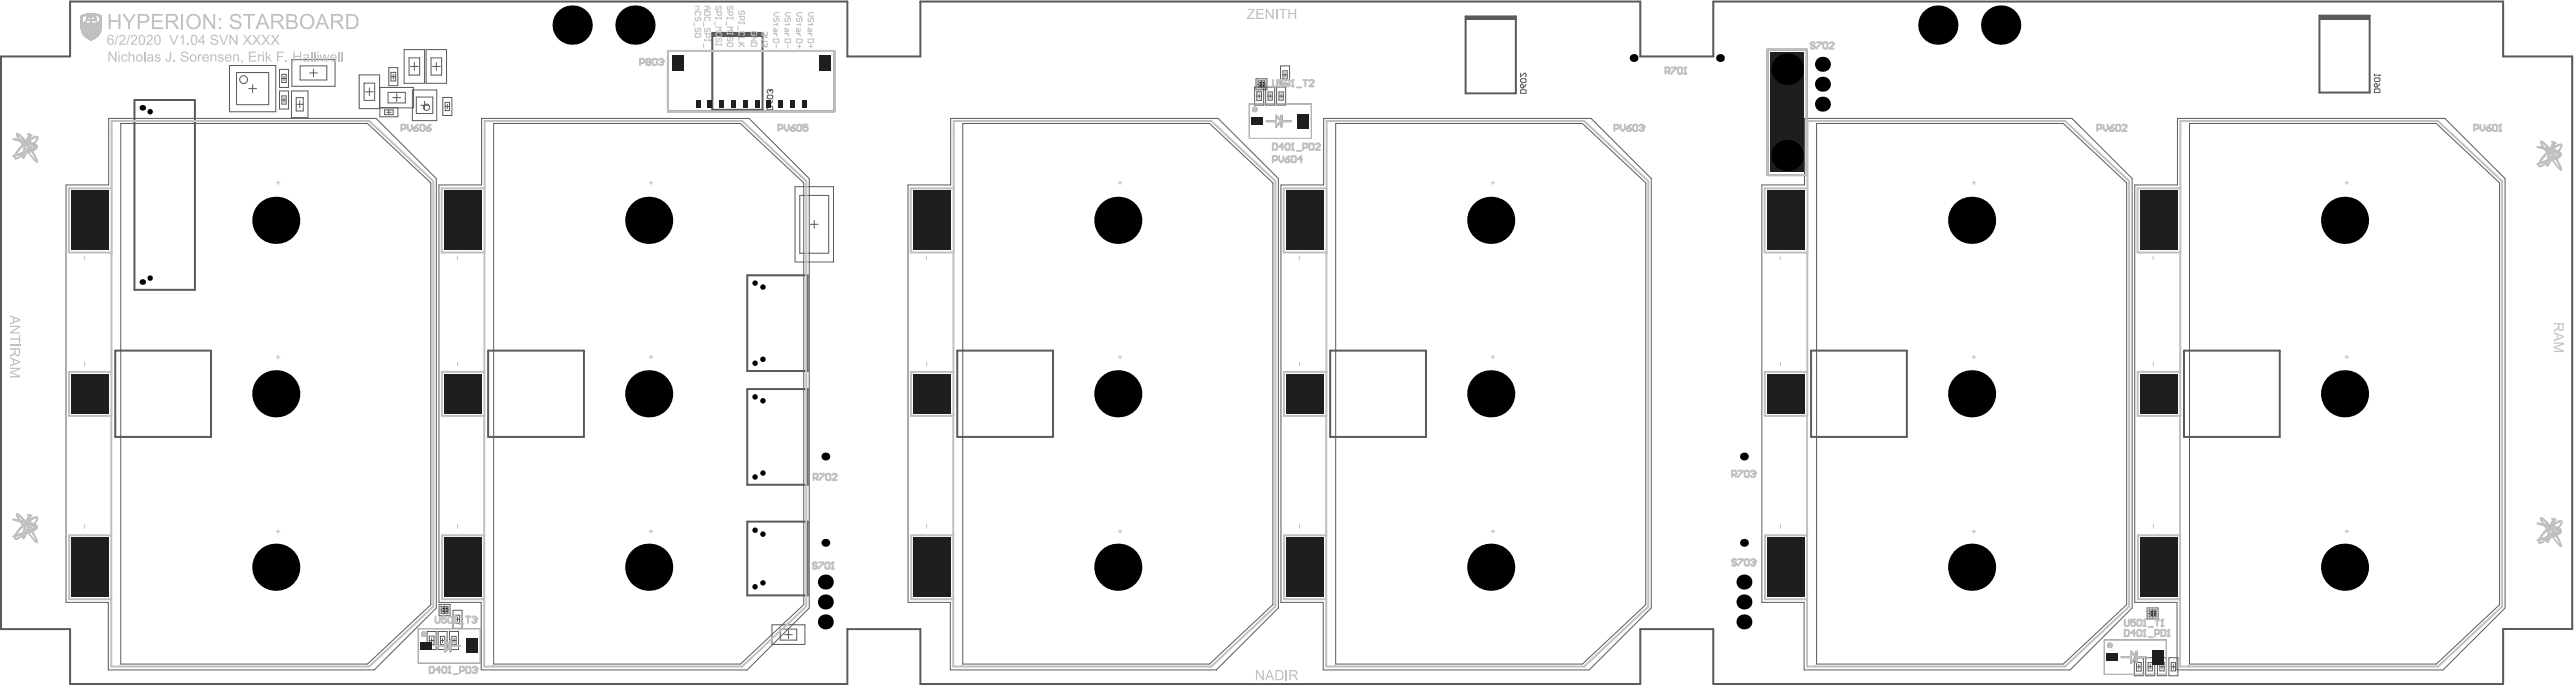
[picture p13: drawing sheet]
<svg xmlns="http://www.w3.org/2000/svg" width="1092mm" height="291mm" viewBox="0 0 1092 291" stroke-linecap="round" stroke-linejoin="round" font-family="sans-serif">
<g fill="none" stroke="#5a5a5a" stroke-width=".42">
<path d="M123.6 38.5h7v11.3h-7zM123.8 25.2h18.3v11.3h-18.3zM131.3 30.9h3.3M133 29.2v3.4M152.3 31.7h8.7v14.3h-8.7zM155 38.9h3.3M156.7 37.2v3.3M161.1 37h14.3v8.7h-14.3zM168.3 39.7v3.3M171.4 21h8.7v14.3h-8.7zM174.1 28.2h3.3M175.8 26.5v3.3"/>
<path d="M180.7 21h8.7v14.3h-8.7zM183.4 28.2h3.3M185.1 26.5v3.3M125.6 44.2h3M127.1 42.7v3M166.6 41.4h3.3"/>
</g>
<path d="M302.1 14h21.3v32.5h-21.3zM621.6 7h21.4v32.5h-21.4zM983.8 6.6h21.3v32.6h-21.3zM283.3 21.6h70.6v25.6h-70.6zM749.7 21h16.6v53.2h-16.6zM57 42.4h25.7v80.4h-25.7zM316.9 116.6h25.7v40.6h-25.7zM316.9 164.8h25.7v40.6h-25.7zM316.9 221h25.7v31.2h-25.7z" fill="none" stroke="#5a5a5a" stroke-width=".85"/>
<g fill="#5a5a5a">
<path d="M302.1 14h21.3v1.6h-21.3z" fill-rule="evenodd"/>
<path d="M983.8 6.6h21.3v1.7h-21.3z" fill-rule="evenodd"/>
<path d="M621.6 7h21.4v1.6h-21.4z" fill-rule="evenodd"/>
</g>
<path d="M645 38.4l.3-.4h1.6l.4 .4v1.1h-2.3zM645 31v1.6l1.5-1.6 .8 .4v.8l-.4 .4M645 33.7l.3-.4h1.6l.4 .4v.8l-.4 .4h-1.6l-.3-.4zM645 36.1l.3-.4 .8 .4v1.1h-.8l-.3-.4zM647.3 35.7l-1.2 1.5M1007.1 38l.4-.3h1.5l.4 .3v1.2h-2.3zM1007.1 31.5v.7M1007.1 33.4l.4-.4h1.5l.4 .4v.8l-.4 .4h-1.5l-.4-.4zM1007.1 35.7l.4-.4 .8 .4v1.2h-.8l-.4-.4zM1007.1 31.8h2.3M1009.4 35.3l-1.1 1.6" fill="none" stroke="#5a5a5a" stroke-width=".42"/>
<circle cx="1009.4" cy="31.8" r=".17" fill="#5a5a5a"/>
<path d="M327 38l.8 .4v.8l-.4 .3M1009.4 31.8l-.4 .4M325.4 43l.4-.4 .8 .4v1.2h-.8l-.4-.4zM325.8 45h1.6l.4 .4v1.1h-2.4v-1.1zM325.8 40.3h1.6l.4 .4v.8l-.4 .4h-1.6l-.4-.4v-.8zM327.8 42.6l-1.2 1.6" fill="none" stroke="#5a5a5a" stroke-width=".42"/>
<circle cx="327" cy="38" r=".17" fill="#5a5a5a"/>
<path d="M127.3 27.9h11.3v6h-11.3zM154.4 35.2h4.5v7.3h-4.5zM164.6 39.1h7.3v4.5h-7.3zM173.5 24.5h4.5v7.3h-4.5zM182.8 24.5h4.5v7.3h-4.5zM326.6 38.4v.4M326.6 38.4l-.4-.4-.8 .4v.8l.4 .3M327 38l-.4 .4M125.6 41.4h3v5.6h-3z" fill="none" stroke="#5a5a5a" stroke-width=".42"/>
<g fill="none" stroke="#5a5a5a" stroke-width=".42">
<path d="M97.3 27.7h19.7v19.6h-19.7zM100.3 30.7h13.7v13.7h-13.7zM105.5 37.5h3.3M107.2 35.9v3.3M118.6 29.4h3.8v7.6h-3.8zM118.6 38.5h3.8v7.7h-3.8zM119.6 33.2h1.8M119.6 31.5h1.8v3.5h-1.8zM120.5 32.3v1.8M164.9 28.7h3.8v7.6h-3.8zM165.8 32.5h2M165.8 30.7h2v3.6h-2z"/>
<path d="M166.8 31.5v2M174.9 38.1h10.3v13h-10.3zM532.2 36.9h3.8v7.6h-3.8zM532.7 33.4h4.7v4.6h-4.7zM533.1 38.9h2v3.6h-2zM533.4 35.7h3.3M533.6 34.3h2.9v2.9h-2.9zM534.1 39.7v2M535.1 34.1v3.3M536.8 36.9h3.8v7.6h-3.8zM537.8 39h1.8v3.4h-1.8zM538.7 39.8v1.8"/>
<path d="M541.5 36.9h3.8v7.6h-3.8zM542.5 39h1.8v3.4h-1.8zM543.1 27.9h3.9v7.7h-3.9zM543.4 39.8v1.8M544.1 31.7h1.9M544.1 30h1.9v3.5h-1.9zM545.1 30.8v1.8M46.1 50.2h113.4l25.6 25.5v181.9l-26.3 26.2h-112.9v-28.6h-17.9v-176.8h18.1zM51.2 52.3h104.7l26.8 25.2v178.7l-26.8 25.1h-104.7zM119.6 42.4h1.8M119.6 40.6h1.8v3.5h-1.8zM120.5 41.5v1.8"/>
<path d="M161.1 45.7h7.7v3.8h-7.7zM163.1 46.6h3.7v2h-3.7zM163.9 47.6h2M164.9 46.6v2M176.6 41.1h7v7h-7zM178.4 44.6h3.3M180.1 42.9v3.4M187.8 41.3h3.9v7.6h-3.9zM188.8 43.4h1.9v3.5h-1.9zM188.8 45.1h1.9M189.7 44.2v1.8M204.3 50.2h113.4l25.5 25.5v181.9l-26.3 26.2h-112.8v-28.6h-17.9v-176.8h18.1z"/>
<path d="M209.4 52.3h104.7l26.8 25.2v178.7l-26.8 25.1h-104.7zM403.2 50.2h113.5l25.5 25.5v181.9l-26.3 26.2h-112.8v-28.6h-18v-176.8h18.1zM408.4 52.3h104.6l26.9 25.2v178.7l-26.9 25.1h-104.6zM529.9 44h26.3v14.6h-26.3zM533.1 40.7h2M537.8 40.7h1.8M542.5 40.7h1.8M561.4 50.2h113.5l25.5 25.5v181.9l-26.3 26.2h-112.8v-28.6h-18v-176.8h18.1zM566.5 52.3h104.7l26.9 25.2v178.7l-26.9 25.1h-104.7zM765.4 50.2h113.4l25.6 25.5v181.9l-26.3 26.2h-112.9v-28.6h-17.9v-176.8h18.1zM770.5 52.3h104.7l26.8 25.2v178.7l-26.8 25.1h-104.7zM923.6 50.2h113.4l25.5 25.5v181.9l-26.3 26.2h-112.8v-28.6h-17.9v-176.8h18.1z"/>
<path d="M928.7 52.3h104.7l26.8 25.2v178.7l-26.8 25.1h-104.7zM337.2 79.1h16.3v31.9h-16.3zM339.2 82.8h12.3v24.5h-12.3zM343.7 95h3.3M345.4 93.4v3.3M186.2 256h4.7v4.7h-4.7zM186.9 258.4h3.3M187.1 256.9h2.9v2.9h-2.9zM188.6 256.7v3.3M192.2 258.5h3.8v7.7h-3.8zM910.7 257.5h4.7v4.7h-4.7zM911.4 259.9h3.3"/>
<path d="M911.6 258.4h2.9v2.9h-2.9zM913 258.2v3.3M177.4 266.4h26.3v14.6h-26.3zM181.2 267.5h3.8v7.7h-3.8zM182.1 271.3h2M182.1 269.5h2v3.7h-2zM183.1 270.3v2M185.8 267.5h3.9v7.7h-3.9zM186.8 271.3h1.9M186.8 269.6h1.9v3.5h-1.9zM187.7 270.4v1.9M190.7 267.5h3.8v7.7h-3.8z"/>
<path d="M191.7 271.3h1.8M191.7 269.6h1.8v3.5h-1.8zM192.6 270.4v1.9M193.2 262.4h1.8M193.2 260.6h1.8v3.5h-1.8zM194.1 261.4v1.9M327.4 264.7h14v8.3h-14zM330.9 266.5h7v4.7h-7zM332.8 268.8h3.3M334.4 267.2v3.3M892.6 271.1h26.3v14.6h-26.3zM905.3 278.6h3.8v7.7h-3.8z"/>
<path d="M910.1 278.6h3.8v7.7h-3.8zM915.1 278.6h3.8v7.7h-3.8zM919.9 278.6h3.9v7.7h-3.9zM906.2 282.5h2M906.2 280.6h2v3.7h-2zM907.2 281.5v2M911.1 282.5h1.8M911.1 280.7h1.8v3.5h-1.8zM912 281.6v1.8M916.1 282.5h1.8M916.1 280.7h1.8v3.5h-1.8zM917 281.6v1.8"/>
<path d="M920.9 282.5h1.9M920.9 280.7h1.9v3.5h-1.9zM921.9 281.6v1.8"/>
<circle cx="103.3" cy="33.7" r="1.66"/>
<circle cx="180.9" cy="45.4" r="1.33"/>
</g>
<g fill="none" stroke="#5a5a5a" stroke-width=".85">
<path d="M.4 23.9h29.3v-23.2h329.7v23.2h31v-23.2h305.3v23.2h31v-23.2h335v23.2h29.3v242.6h-29.3v23.3h-335v-23.3h-31v23.3h-305.3v-23.3h-31v23.3h-329.7v-23.3h-29.3zM537.2 51.3h4M541.2 49l2.4 2.3-2.4 2.4zM543.6 51.3h4M543.6 49v4.7M48.9 148.5h40.6v36.6h-40.6zM207.1 148.5h40.6v36.6h-40.6zM406 148.5h40.7v36.6h-40.7zM564.2 148.5h40.6v36.6h-40.6zM768.2 148.5h40.6v36.6h-40.6zM926.4 148.5h40.6v36.6h-40.6zM184.7 273.7h4"/>
<path d="M188.7 271.3l2.4 2.4-2.4 2.3zM191.1 273.7h4M191.1 271.3v4.7M899.9 278.4h4M903.9 276.1l2.3 2.3-2.3 2.3zM906.2 276.1v4.6M906.2 278.4h4"/>
</g>
<g fill="none" stroke="#5a5a5a" stroke-width="1.7">
<circle cx="532.2" cy="46.4" r=".33"/>
<circle cx="179.7" cy="268.7" r=".33"/>
<circle cx="894.9" cy="273.4" r=".33"/>
</g>
<g fill="none" stroke="#c0c0c0" stroke-width=".42">
<path d="M34.4 9.9h.5M34.4 9.4h.5M34.4 9.5h.5M34.4 9.6h.5M34.4 9.7h.5M34.4 9.8h.5M34.4 10l2.6 .1M34.4 10.1l2.8 .1M34.4 10.2l8.5 .1M34.4 8.3h.5M34.4 8.4h.5M34.4 8.5h.5"/>
<path d="M34.4 8.6h.5M34.4 7.1h.5M34.4 7.2h.5M34.4 8h.5M34.4 8.1h.5M34.4 8.2h.5M34.4 8.8h.5M34.4 7.3h.5M34.4 7.4h.5M34.4 7.5h.5M34.4 7.6h.5M34.4 7.7h.5"/>
<path d="M34.4 7.8h.5M34.4 7.9h.5M34.4 9.3h.5M34.4 11.8h.5M34.4 8.9h.5M34.4 9h.5M34.4 9.1h.5M34.4 9.2h.5M34.4 10.4h8.5M34.4 10.5h8.5M34.4 10.6h8.5M34.4 10.7h8.5"/>
<path d="M34.4 10.8h8.5M34.4 10.9h8.5M34.4 11h8.5M34.4 11.1h8.5M34.4 11.2h8.5M34.4 12h.6M34.4 12.1l.6 .1M34.5 12.3h.5M34.5 12.4h2.5M34.5 12.5h8.3M34.5 12.6h8.3M34.5 12.8h8.3"/>
<path d="M34.7 13.3h1M34.7 13.4h.9M34.8 13.5h.6M34.8 13.6h.6M34.8 13.7l.7 .1M34.9 13.9h.6M34.9 14h.7M35 14.1l.6 .1M35.1 14.2h1.7M35.1 7h-.7M35.1 14.3h.6M35.1 10h1.8"/>
<path d="M35.1 11.7l-.7 .1M35.2 14.4h.6M35.2 12.3h1.6M35.2 14.5h.7M35.3 14.6l.7 .1M35.3 9.9h1.4M35.3 11.6l-.9 .1M35.3 6.9h-.9M35.4 14.7l.7 .1M35.4 12.2h1.2M35.4 6.3h6.5M35.5 14.8l.7 .1"/>
<path d="M35.5 9.8h1.1M35.5 11.5l-1.1 .1M35.5 14.9h1.3M35.6 9.7h.8M35.6 12.1h.8M35.6 15l1.2 .1M35.7 6.7l-1.3 .1M35.7 9.6h.6M35.7 11.4l-1.3 .1M35.7 15.1h1.1M35.7 6.2h5.9M35.7 13.7l.2 .1"/>
<path d="M35.7 13.9h1.1M35.7 14h1.1M35.7 13.7h.1M35.8 13.2h-1.1M35.8 9.5h.4M35.8 15.2h1M35.8 12h.4M35.9 14.3h.3M35.9 9.4h.2M35.9 15.3l.9 .1M35.9 13.1l-1.3 .1M36 14.4h.1"/>
<path d="M36 6.6l-1.6 .1M36 15.5h1M36.1 13.1h1.1M36.2 15.5l.9 .1M36.2 13.8h.6M36.2 6.1h5M36.2 13.2h.9M36.3 15.6l1 .1M36.3 13.7h.5M36.3 11.4h2M36.4 13.3h.6M36.4 14.8h.4"/>
<path d="M36.4 14.3h.4M36.4 14.4h.4M36.4 13.6h.4M36.4 14.5h.4M36.4 14.6h.4M36.4 14.7h.4M36.4 6.5l-1.8 .1M36.4 15.8h1M36.5 11.5h1.7M36.6 15.9h1.5M36.6 8.4h4.1M36.6 8.5l4.2 .1"/>
<path d="M36.6 8.1h.5M36.7 8h.4M36.7 7.9h.4M36.7 6h4M36.7 7.7h.4M36.7 16h1.4M36.7 7.4h.5M36.7 7.5h.5M36.7 11.6h1.3M36.8 14.1l-1.1 .1M36.9 16.1h1.2M36.9 13.4l-.4 .1"/>
<path d="M36.9 11.7h.9M36.9 6.9h3.5M37 16.2l1.2 .1M37.1 14.8l.2 .1M37.1 14.9l1 .1M37.1 15h1M37.1 13.7l.1 .1M37.1 13.9h1M37.1 14h1M37.1 13.7h.1M37.1 14.7l.1 .1M37.1 14.2h1"/>
<path d="M37.1 6.4l-2.3 .1M37.1 15.2h1M37.1 8.2l-.5 .1M37.1 11.8h.4M37.1 7.9l-.4 .1M37.2 7.6l-.5 .1M37.2 14.3h.3M37.2 16.3l1.3 .1M37.2 7.3h-.3M37.2 15.3h.3M37.3 8.8h-.7M37.3 14.4h.1"/>
<path d="M37.3 15.5h.1M37.3 5.9h2.7M37.4 16.4h2.5M37.4 13.1h1.2M37.5 10.2h2.4M37.5 14.9h.6M37.5 13.8h.6M37.6 13.2h.8M37.6 16.5h2.2M37.6 7.2l-.7 .1M37.6 14.8h.5M37.6 13.7h.5"/>
<path d="M37.6 10.1h2.1M37.7 13.3h.6M37.7 12.4h1.9M37.7 15.3h.4M37.7 15.5h.4M37.7 14.3h.4M37.7 15.8h.4M37.7 14.4h.4M37.7 15.6h.4M37.7 13.6h.4M37.7 14.5h.4M37.7 14.6h.4"/>
<path d="M37.7 8.3h1.9M37.8 16.6h1.8M37.8 10h1.8M37.8 6.8h.8M37.9 12.3h1.6M37.9 8.6l-1.3 .1M38 9.9h1.4M38 16.7h1.3M38 12.2h1.3M38.1 7.1l-1.2 .1M38.1 15.1l-1 .1M38.1 14.1l-1 .1"/>
<path d="M38.1 9.8h1.1M38.1 8.2h.2M38.2 13.4l-.4 .1M38.2 16.8h.9M38.2 9.7h.9M38.3 12.1h.8M38.3 8.6h.7M38.4 9.6h.6M38.4 14.8l.2 .1M38.4 14.9h1M38.4 15.1h1M38.4 15.6h.1"/>
<path d="M38.4 13.7l.2 .1M38.4 13.9h1M38.4 14h1M38.4 15.8h.2M38.4 15.9h1M38.4 15.6l.1 .1M38.4 13.7h.1M38.4 14.7h.1M38.4 14.7l.1 .1M38.4 7.1h.5M38.4 16.1h2.1M38.4 14.2h.5"/>
<path d="M38.5 16.9h.4M38.5 6.3l-3.4 .1M38.5 9.5h.4M38.5 15.2h.4M38.5 16.2h.4M38.5 7.2h.3M38.5 8h.3M38.5 8.1h.3M38.5 7.3h.3M38.5 7.4h.3M38.5 7.5h.3M38.5 7.6h.3"/>
<path d="M38.5 7.7h.3M38.5 7.8h.3M38.5 7.9h.3M38.5 12h.3M38.5 14.3h.3M38.6 9.4h.2M38.6 15.3h.2M38.6 16.3h1.5M38.6 14.4h.1M38.8 14.9h.6M38.8 13.1h1.1M38.8 15.8h.6"/>
<path d="M38.8 6.8h.7M38.8 13.8h.6M38.9 15.7h.5M38.9 14.8h.5M38.9 6.3l3.3 .1M38.9 13.2h.9M38.9 13.7h.5M39 15.6h.4M39 14.7h.4M39 8.2h.2M39 11.4h2M39 13.3h.7"/>
<path d="M39.1 15.2h.3M39.1 15.3h.3M39.1 15.5h.3M39.1 14.2h.3M39.1 14.3h.3M39.1 14.4h.3M39.1 13.6h.3M39.1 14.5h.3M39.1 13.4h.5M39.2 11.5h1.6M39.3 7.1h1.1M39.4 11.6h1.2"/>
<path d="M39.4 8.6h1.4M39.4 15l-1 .1M39.4 14.1h-1M39.5 11.7h1M39.7 14.8l.2 .1M39.7 14.9l1.1 .1M39.7 15h1.1M39.7 13.7l.2 .1M39.7 13.9h1.1M39.7 14h1.1M39.7 13.7h.1M39.7 14.7l.1 .1"/>
<path d="M39.7 14.2h1.1M39.8 7.2h.6M39.8 15.2h1.7M39.8 11.8h.4M39.8 14.3h.4M39.9 15.3h.3M39.9 14.4h.2M40 15.5h.1M40.1 8.8h.7M40.1 13.1h1.1M40.1 14.9h.7M40.1 10.2h2.8"/>
<path d="M40.1 7.3h.3M40.2 13.8h.6M40.2 7.4h.4M40.2 7.5h.5M40.2 7.6h.5M40.2 7.7h.5M40.2 7.8h.5M40.2 7.9h.5M40.2 8l.5 .1M40.2 8.1h.5M40.2 8.2h.5M40.2 13.2h.9"/>
<path d="M40.2 14.8h.6M40.2 6.4l2.3 .1M40.3 13.7h.5M40.3 16.2l-1.2 .1M40.4 13.3h.6M40.4 14.7h.4M40.4 14.3h.4M40.4 14.4h.4M40.4 13.6h.4M40.4 14.5h.4M40.4 7h-3.5M40.5 13.4h.4"/>
<path d="M40.5 10h1.7M40.5 12.3h1.6M40.6 16l-2.2 .1M40.7 9.9h1.3M40.7 12.2h1.3M40.8 14.1h-1.1M40.8 15.9h-1.1M40.8 9.8h1.1M40.9 15.8h-1M40.9 9.7h.9M40.9 12.1h.9M40.9 6.5l1.8 .1"/>
<path d="M41 15.6l-1 .1M41 9.6h.6M41.1 13.7l.1 .1M41.1 13.9h1.3M41.1 13.7h.1M41.1 14.2h1.2M41.1 9.5h.4M41.2 15.5l-1 .1M41.2 14.3h1M41.2 12h.3M41.2 9.4h.2M41.3 15.5h-.9"/>
<path d="M41.3 14.4h.9M41.3 6.6l1.6 .1M41.4 15.3l-1 .1M41.4 13.1h1.3M41.6 13.2h1.1M41.6 15.1l-1.9 .1M41.7 6.7h1.2M41.7 11.4h1.2M41.7 13.3h.9M41.7 15l-.8 .1M41.8 14.9l-.8 .1M41.8 11.5h1.1"/>
<path d="M41.9 14.8l-.8 .1M42 14.7l-.8 .1M42 6.9h.9M42 11.6h.9M42.1 14.6l-.7 .1M42.1 14.5l-.7 .1M42.2 11.7h.7M42.2 7h.7M42.3 14.1l-1.2 .1M42.3 12.3h.6M42.4 12.1h.5M42.4 14h-1.3"/>
<path d="M42.4 11.8h.5M42.4 9.9h.5M42.4 9.4h.5M42.4 9.5h.5M42.4 9.6h.5M42.4 9.7h.5M42.4 9.8h.5M42.4 8.3h.5M42.4 8.4h.5M42.4 8.5h.5M42.4 8.6h.5M42.4 7.1h.5"/>
<path d="M42.4 7.2h.5M42.4 8h.5M42.4 8.1h.5M42.4 8.2h.5M42.4 8.8h.5M42.4 7.3h.5M42.4 7.4h.5M42.4 7.5h.5M42.4 7.6h.5M42.4 7.7h.5M42.4 7.8h.5M42.4 7.9h.5"/>
<path d="M42.4 9.3h.5M42.4 8.9h.5M42.4 9h.5M42.4 9.1h.5M42.4 9.2h.5M42.5 13.8h-1M42.5 13.7h-.9M42.6 13.6h-.9M42.6 13.4l-.8 .1M42.7 13l-8.1 .1M42.8 12.9h-8.2M42.8 12.7h-8.3"/>
<path d="M42.9 12.4h-2.5M42.9 12.1l-.5 .1M42.9 11.3l-8.5 .1M42.9 10l-2.6 .1M42.9 12h-.5M308.1 9.2v1.6M308.5 11.6h2.3l-.8 .7 .8 .8h-2.3M308.5 14.3h2.3M308.5 5h2.3v1.1l-.4 .4h-.7l-.4-.4v-1.1M308.5 7.7h2.3M308.5 18.5l.4-.3h1.5l.4 .3v.8l-.4 .4h-1.5l-.4-.4zM308.5 7.3v.8"/>
<path d="M308.5 13.9v.8M308.9 15.8l-.4 .4v.8l.4 .4 .8-.4v-.8l.3-.4 .8 .4v.8l-.4 .4M308.9 2.7l-.4 .3v.8l.8 .4 .4-.4v-.8l.7-.3 .4 .3v.8l-.4 .4M310.8 7.3v.8M310.8 13.9v.8M313 11.2v1.6M313.4 9.7h2.3M313.4 7h2.3v1.1l-.4 .4h-.7l-.4-.4v-1.1M313.4 9.3v.8M313.4 18.2h2.3M313.8 15.1l-.4-.4v-.8l.4-.3h1.5l.4 .3v.8l-.4 .4M313.8 4.6l-.4 .4v.8l.8 .4 .4-.4v-.8l.7-.4 .4 .4v.8l-.4 .4"/>
<path d="M314.2 18.2l1.5 1.6M314.6 18.6l-1.2 1.2M315.7 15.9h-2.3v1.5M315.7 9.3v.8M328.1 14.2h1.5M328.1 16.6h2.3v1.1l-.4 .4h-1.5l-.4-.4zM328.5 7.6l-.4 .4v.8l.7 .4 .4-.4v-.8l.8-.4 .4 .4v.8l-.4 .4M328.8 14.2l.8 .8v.4M329.2 18.9v1.5M329.6 12.3v.8l-.4 .4h-1.1v-1.2l.4-.4 .3 .4v1.2M329.6 10v.7M330 10.3h-1.5l-.4 .4"/>
<path d="M330.4 5.3h-1.6l-.7 .8 .7 .8h1.6M333 14.2h1.5M333 16.6h2.3v1.1l-.4 .4h-1.5l-.4-.4zM333.4 7.6l-.4 .4v.8l.7 .4 .4-.4v-.8l.8-.4 .4 .4v.8l-.4 .4M333.7 14.2l.8 .8v.4M334.1 18.9v1.5M334.5 12.3v.8l-.4 .4h-1.1v-1.2l.4-.4 .3 .4v1.2M334.5 10v.7M334.9 10.3h-1.5l-.4 .4M335.3 5.3h-1.6l-.7 .8 .7 .8h1.6M342.8 14.2h1.5M342.8 16.6h2.3v1.1l-.4 .4h-1.6l-.3-.4z"/>
<path d="M343.1 7.6l-.3 .4v.8l.7 .4 .4-.4v-.8l.8-.4 .4 .4v.8l-.4 .4M343.1 19.7h1.6M343.5 14.2l.8 .8v.4M343.9 18.9v1.5M344.3 12.3v.8l-.4 .4h-1.1v-1.2l.3-.4 .4 .4v1.2M344.3 10v.7M344.7 10.3h-1.6l-.3 .4M345.1 5.3h-1.6l-.7 .8 .7 .8h1.6M5.5 58.8v.2M5.6 58.8v.3M5.7 58.8v.3M5.8 58.8l.1 .4"/>
<path d="M6 58.8v.4M6.1 58.8l.1 .5M6.3 58.8v.5M6.5 58.8v.6M6.6 58.8v.6M6.8 58.9v.5M6.9 58.9v.5M6.9 56.7v.3M7 56.6v.6M7 58.9v.5M7.1 56.5v1M7.1 58.9v.6"/>
<path d="M7.2 56.5v1.3M7.2 58.9v.6M7.3 56.4v1.5M7.3 59v.5M7.4 56.5v.4M7.4 57.2l.1 1M7.4 59v.6M7.5 56.6v.4M7.5 57.6v.7M7.5 59v.6M7.6 56.6v.4M7.6 57.8v.7"/>
<path d="M7.6 59v.7M7.7 56.6l.1 .6M7.7 57.9l.1 .8M7.7 59v.7M7.9 56.7v.5M7.9 58.2v.6M7.9 59.1v.6M7.9 56.8v.5M7.9 58.3v.6M8 56.8l.1 .6M8 58.5v1.2M8.2 56.9v.6"/>
<path d="M8.2 58.8v.9M8.2 57l.1 .6M8.2 58.8v1M8.4 57.1v.6M8.4 59.1v.7M8.5 57.2v.6M8.5 59.1v.7M8.5 57.2l.1 .7M8.5 59.1l.1 .9M8.7 57.4v.6M8.7 59.2v.9M8.8 57.5v.6"/>
<path d="M8.8 59.2v1.2M8.9 57.5v.7M8.9 59.2v1.2M9 57.6v.7M9 59.2v1.4M9.1 57.7v.8M9.1 59.3v.7M9.2 57.8v.7M9.2 59.3v.7M9.3 57.9l.1 .8M9.3 59.3v.7M9.5 58.1v.7"/>
<path d="M9.5 59.4v.7M9.6 58.2l.1 .9M9.6 59.4v.7M9.8 58.4v.7M9.8 59.4v.8M9.8 58.5l.1 .8M10 58.6v1.6M10.1 58.7v1.6M10.1 58.8v1.5M10.3 59v1.3M10.4 59.1v1.3M10.5 59.2v1.2"/>
<path d="M10.6 59.3v4.1M10.7 59.4v3.7M10.8 59.6v3M10.9 59.6v2.7M11.1 59.7l-.1 2.4M11.1 59.6v2M11.3 59.2l-.1 2.1M11.4 59.1v2.1M11.4 58.9v2.4M11.6 58.5v2.9M11.7 56.9h.1M11.7 58.4v3.2"/>
<path d="M11.8 56.7v.3M11.8 58.1v3.7M11.9 56.7v.3M11.9 57.9v1.3M11.9 59.5v3.1M12 56.8v.3M12 57.8v1.2M12 59.4v1.4M12 56.8l.1 .4M12 59.4l.1 2.8M12.1 57.5l-.1 1.3M12.2 56.9v1.6"/>
<path d="M12.2 59.3v3M12.3 59.2v2.1M12.3 56.8v1.4M12.4 56.8v1.1M12.4 59.1v1.9M12.5 56.7v1.2M12.5 58.3v2.7M12.7 56.8l-.1 4.2M12.7 56.8v2.7M12.8 58.8v.6M12.9 56.9l-.1 1.6M13 56.9v.6"/>
<path d="M13 58.8v.6M13 58.8v.5M13.1 57.2v.3M13.2 58.7l-.1 .6M13.3 57.2v.3M13.3 58.6v.5M13.4 58.5l-.1 .6M13.5 57.3v.2M13.5 58.5v.5M13.6 57.3v.2M13.6 58.5v.5M13.7 58.4l-.1 .5"/>
<path d="M13.8 58.3v.5M13.9 58.3v.5M14 58.2l-.1 .6M14.1 58.1v.5M14.2 58.1v.5M14.3 58.1v.4M14.4 58v.5M14.6 58l-.1 .5M14.6 57.9v.5M14.8 57.8l-.1 .6M14.9 57.8v.5M14.9 57.8v.4"/>
<path d="M15.1 57.8v.4M15.1 59.8l-.1 .6M15.2 57.8v.3M15.2 59.7v.5M15.3 59.4l-.1 .7M15.4 57.8v.3M15.4 59.3v.6M15.5 57.8v.3M15.5 59.2v.6M15.6 58.8l-.1 .9M15.7 57.8v.4M15.7 58.7v.7"/>
<path d="M15.8 57.8v1.5M15.9 57.9v1.1M16 58v.8M16.1 58.1v.5M529.9 44h26.3v14.6h-26.3zM1077.7 59.8v1M1077.8 59.8v1.1M1077.9 59.8v1.3M1077.9 59.7l.1 1.7M1078.1 59.8v.5M1078.2 59.9v.4M1078.3 60v.4"/>
<path d="M1078.4 60v.5M5.4 66.1v.1M5.5 66v.2M5.6 66v.2M5.7 65.9v.3M5.8 65.9v.3M6 65.8v.3M6.1 65.7l.1 1.3M6.3 65.7v1.4M6.4 65.4v1.9M6.5 65.2v.9M6.5 66.9v.4"/>
<path d="M6.6 65.1v.9M6.6 67v.3M6.7 64.8v1.2M6.8 64.6v1.4M6.8 67v.3M6.9 65.4v.6M6.9 64.4v.9M6.9 67v.3M7 64.3v.8M7 65.4v.5M7 67v.3M7.1 64.2v.7"/>
<path d="M7.1 65.4v.5M7.1 67v.3M7.2 63.9v.9M7.2 65.3v.6M7.2 66.9v.4M7.3 63.8v.8M7.3 65.3v.6M7.3 66.9v.3M7.5 63.6l-.1 .9M7.5 65.2v.6M7.5 66.8l-.1 .4M7.5 63.5v.8"/>
<path d="M7.5 66.8v.3M7.6 63.5v.7M7.6 65.2v.6M7.6 66.7v.3M7.7 65.1v.6M7.8 63.2l-.1 .9M7.8 66.7l-.1 .3M7.9 63.2v.7M7.9 65.1v.6M7.9 66.7v.3M7.9 63.1v.7M7.9 66.6v.3"/>
<path d="M8.1 62.9l-.1 .8M8.1 65.1l-.1 .6M8.1 66.5l-.1 .4M8.2 62.8v.7M8.2 65v.7M8.2 66.4v.3M8.3 62.6l-.1 .9M8.3 66.4l-.1 .3M8.4 62.6v.6M8.4 65v.6M8.4 66.4v.2M8.5 62.5v.7"/>
<path d="M8.5 64.9v.7M8.5 66.3v.3M8.6 62.3l-.1 .8M8.6 66.2l-.1 .3M8.7 62.3v.6M8.7 64.8v.7M8.7 66.1v.3M8.8 64.8v.7M8.8 62.1v.8M8.8 66v.4M8.9 62v.7M8.9 64.8v.7"/>
<path d="M8.9 66v.3M9 61.9v.7M9 64.8v.6M9 65.9v.3M9.1 60.2v.5M9.1 64.8v.6M9.1 61.8v.8M9.1 65.8v.3M9.2 60.4v.5M9.2 61.6v.8M9.2 64.7v.7M9.2 65.7v.3"/>
<path d="M9.3 60.6l.1 .5M9.3 64.7v.7M9.4 61.6l-.1 .7M9.4 65.6l-.1 .4M9.5 60.8v.4M9.5 61.5v.7M9.5 64.6v.8M9.5 65.6v.2M9.5 60.9v.4M9.5 61.4v.7M9.5 65.5v.3M9.5 66v.7"/>
<path d="M9.6 61v1M9.7 64.5v2.5M9.8 61.2v.7M9.8 64.5v2.5M9.9 61l-.1 .9M9.9 63.8v3.2M10 61v.9M10 63.5v3.5M10.1 60.9v1.1M10.1 63.2v2.5M10.1 66.7v.3M10.1 61.8l.1 .4"/>
<path d="M10.2 60.7l-.1 .9M10.2 62.5l-.1 2.8M10.2 66.4l-.1 .5M10.3 60.7v.8M10.3 61.9v3.2M10.3 66.3v.4M10.4 60.6v.8M10.4 61.6v3.5M10.4 66v.7M10.5 60.5v3.1M10.5 64.3v.8M10.5 65.9v.5"/>
<path d="M10.6 64.2v.9M10.6 65.7v.6M10.7 64.2v.9M10.7 65.4v.7M10.8 62.8v.2M10.8 64.2v.8M10.8 65.1v.7M10.9 62.9v.3M10.9 64.2v1.4M11 63l.1 .3M11.1 64.1l-.1 1.3M11.1 63.2v.3"/>
<path d="M11.1 64.1v1M11.2 63.3l.1 .3M11.3 64l-.1 .9M11.4 63.5v1.3M11.6 63.1l-.1 1.7M11.7 62.8v.6M11.7 63.7v1.1M11.8 62.3l-.1 .8M11.8 63.5l-.1 1.2M11.9 63.5v1.2M12 61v1.3M12 63.4v.2"/>
<path d="M12 63.8v.8M12 63.7l.1 1.1M12.1 63.2l-.1 .3M12.2 63.2v.2M12.2 63.6v1.2M12.3 61.4v1.2M12.3 63.6v.9M12.3 64.7v.4M12.3 63v.3M12.4 61.6v1M12.4 62.9v.3M12.4 63.5v1"/>
<path d="M12.4 64.9v.3M12.5 61.8v1.3M12.5 63.5v1M12.5 65v.3M12.6 61.9v1.1M12.6 65.1l.1 .4M12.7 63.5l-.1 1M12.7 60v1.1M12.7 62.1v1M12.7 63.5v.9M12.7 65.3v.3M12.8 60.1v1"/>
<path d="M12.8 62.3v2.1M12.8 65.4l.1 .4M13 60.1v1.1M13 62.3v2M13 65.6v.3M13 60.2v1M13 62.3v1.9M13 65.7v.3M13.1 60.2v1.1M13.1 62.7v1.5M13.1 65.7l.1 .5M13.2 62.1l-.1 .4"/>
<path d="M13.3 60.3v1M13.3 62v.3M13.3 63v1.2M13.3 66v.3M13.3 63.1v1.1M13.3 66l.1 .5M13.4 61.9l-.1 .4M13.5 60.4v1M13.5 61.8v.3M13.5 63.1v1.2M13.5 66.2v.4M13.6 60.4v1"/>
<path d="M13.6 61.7v.3M13.6 63v1.4M13.6 66.4v.3M13.6 60.4v1.5M13.6 66.4l.1 .5M13.7 62.9v1.7M13.8 60.4v1.4M13.8 62.9v1.9M13.8 66.6v.4M13.9 60.4v1.3M13.9 62.9v2M13.9 66.7v.3"/>
<path d="M13.9 60.5v1.1M13.9 64.2l.1 .9M13.9 66.7l.1 .6M14 62.7v1.1M14.1 60.6v1.1M14.1 62.7v1.1M14.1 64.4v.9M14.1 67v.3M14.2 60.6v1.3M14.2 64.5v1M14.2 67v.5M14.2 62.6v1.2"/>
<path d="M14.3 60.7v1.2M14.3 62.5v1.2M14.3 64.8v.9M14.3 67.2v.4M14.4 60.7v1.2M14.4 62.4v1.3M14.4 64.9v.9M14.4 67.3v.4M14.5 65.1l.1 1M14.5 67.3l.1 .6M14.6 60.5v3.1M14.6 60.4v3.1"/>
<path d="M14.6 65.4v.8M14.6 67.6v.3M14.7 65.5l.1 1M14.7 67.6l.1 .5M14.8 60.2l-.1 3.3M14.9 60.1v.5M14.9 60.9v2.5M14.9 65.8v.9M14.9 67.8v.4M14.9 60v.5M14.9 61v2.4M14.9 66v.8"/>
<path d="M14.9 67.9v.4M15 66.1l.1 1M15 67.9l.1 .5M15.1 61l-.1 2.3M15.2 61.1v2.1M15.2 66.4v.9M15.2 68.1v.4M15.2 66.6l.1 1M15.2 68.2l.1 .4M15.3 61.2l-.1 2M15.4 61.3v1.7M15.4 66.9v.9"/>
<path d="M15.4 68.3v.3M15.5 61.3v1.6M15.5 67v.9M15.5 68.3v.4M15.5 61.4v1.5M15.5 67.3l.1 1.5M15.7 61.6v1M15.7 67.6v1.1M15.8 61.7v.9M15.8 67.8v.9M117.1 77.4h1.6M117.9 76.6v1.6"/>
<path d="M275.3 77.4h1.6M276.1 76.6v1.6M632.5 77.4h1.5M633.3 76.6v1.6M836.4 77.4h1.6M837.2 76.6v1.6M1076.1 62.2v.1M1076.1 69.4v.1M1076.2 62.2v.2M1076.2 69.3v.2M1076.3 62.1v.4M1076.3 69.2v.3"/>
<path d="M1076.4 62.1v.4M1076.4 69.2v.3M1076.5 62.1v.4M1076.5 69.2v.3M1076.6 62.1v.4M1076.6 69.1v.3M1076.7 62.1v.4M1076.7 69.1v1.2M1076.8 62.1v.5M1076.9 69v1.4M1077 62.2v.4M1077 68.8v1.7"/>
<path d="M1077 68.7v1.1M1077 70.1v.5M1077.1 62.2v.5M1077.1 70.2l.1 .5M1077.2 68.4l-.1 1M1077.3 62.2v.5M1077.3 68.2v1.1M1077.3 70.3v.4M1077.3 68.1v1.2M1077.4 62.2v.6M1077.4 70.3v.4M1077.5 67.9l-.1 1.4"/>
<path d="M1077.6 60v.3M1077.6 62.2v.6M1077.6 67.7v.8M1077.6 68.8v.5M1077.6 70.3v.3M1077.6 62.2l.1 .6M1077.6 68.7v.5M1077.7 67.5l-.1 .9M1077.8 62.2v.6M1077.8 67.4v.8M1077.8 68.7v.5M1077.8 70.3v.3"/>
<path d="M1077.9 62.3v.5M1077.9 67.2v.8M1077.9 68.6v.6M1077.9 70.2v.3M1077.9 62.3l.1 .6M1078 67.1l-.1 .8M1078 68.6l-.1 .6M1078 70.1v.4M1078.1 60.7v.8M1078.1 62.3v.6M1078.1 66.9v.8M1078.1 68.5v.6"/>
<path d="M1078.1 70.1v.3M1078.2 60.9v.9M1078.2 62.3v.7M1078.2 68.5v.6M1078.2 66.8v.8M1078.2 70.1v.3M1078.3 61.2v.7M1078.3 62.3v.7M1078.3 66.7v.7M1078.3 68.5v.6M1078.3 70.1v.3M1078.4 61.4v.6"/>
<path d="M1078.4 62.4v.6M1078.4 66.6v.7M1078.4 68.5v.6M1078.4 70v.3M1078.5 60l.1 .6M1078.5 61.5l.1 .7M1078.5 62.4l.1 .7M1078.6 66.4l-.1 .8M1078.6 68.4v.7M1078.6 69.9l-.1 .4M1078.6 60.1v.5M1078.6 61.8v1.3"/>
<path d="M1078.6 66.3v.7M1078.6 69.9v.3M1078.7 60.2l.1 .6M1078.7 61.9v1.2M1078.8 66.1l-.1 .8M1078.8 68.3v.7M1078.8 69.8l-.1 .3M1078.9 60.3v.6M1078.9 62.2v.9M1078.9 66v.8M1078.9 68.3v.7M1078.9 69.8v.3"/>
<path d="M1078.9 62.3v.8M1078.9 66v.7M1078.9 69.7v.3M1079 60.4l.1 .7M1079 62.5v.6M1079.1 65.8l-.1 .8M1079.1 68.2v.7M1079.1 69.6v.3M1079.2 60.6v.6M1079.2 62.5v.7M1079.2 65.7v.7M1079.2 68.2v.7"/>
<path d="M1079.2 69.5v.3M1079.2 60.6l.1 .7M1079.2 62.5l.1 .9M1079.3 65.6l-.1 .7M1079.3 68.2l-.1 .7M1079.3 69.4v.4M1079.4 60.8v.6M1079.4 62.5v1M1079.4 65.5v.7M1079.4 68.2v.6M1079.4 69.4v.3M1079.5 60.8v.7"/>
<path d="M1079.5 62.5v1.2M1079.5 65.4v.7M1079.5 68.2v.6M1079.5 69.4v.2M1079.5 60.9l.1 .7M1079.6 62.5v1.4M1079.6 65.3l-.1 .7M1079.6 68.1l-.1 .7M1079.6 69.2l-.1 .4M1079.7 61v.7M1079.7 62.6v.7M1079.7 63.5v.5"/>
<path d="M1079.7 65.1v.8M1079.7 68.1v.7M1079.7 69.1v.3M1079.8 61.1v.8M1079.8 62.6v.8M1079.8 63.7v.5M1079.8 65v.8M1079.8 68v.8M1079.8 69.1v.3M1079.9 61.2v.7M1079.9 62.6v.8M1079.9 63.9v.4"/>
<path d="M1079.9 65v.7M1079.9 68v.7M1079.9 69v.3M1080 61.3v.7M1080 62.6v.8M1080 64v.4M1080 64.9v.7M1080 68v.7M1080 68.9v.3M1080.1 61.4v.8M1080.1 62.7v.7M1080.1 64.1v.5"/>
<path d="M1080.1 67.9v.8M1080.1 64.7v.8M1080.1 68.8v.3M1080.1 69.4v.6M1080.2 61.5v.7M1080.2 62.7v.7M1080.2 64.4v.9M1080.2 67.9v2.4M1080.3 61.6v.8M1080.3 62.7v.7M1080.3 64.4v.9M1080.3 67.9v2.5"/>
<path d="M1080.4 61.7l.1 .8M1080.4 62.7v.8M1080.5 64.4l-.1 .9M1080.5 67.5v2.9M1080.5 61.9v.7M1080.5 62.8v.7M1080.5 64.4v.7M1080.5 67.1v3.3M1080.6 61.9l.1 1.7M1080.7 64.2v1.1M1080.7 66.5l-.1 3.8M1080.8 62.1v1.5"/>
<path d="M1080.8 64.1v.8M1080.8 65.1v.3M1080.8 66.1v2.5M1080.8 69.9v.3M1080.8 62.2v1.4M1080.8 64.1v.7M1080.8 65.2v.3M1080.8 65.8v2.7M1080.8 69.8v.3M1080.9 62.3l.1 1.4M1081 64l-.1 .8M1081 65.3l-.1 3.2"/>
<path d="M1081 69.5l-.1 .6M1081.1 62.5v1.2M1081.1 63.9v.8M1081.1 65v2.2M1081.1 67.6v.8M1081.1 69.4v.5M1081.1 62.5v4.4M1081.2 67.5v.9M1081.2 69l-.1 .8M1081.3 62.7v3.7M1081.3 67.5v.9M1081.3 68.8v.6"/>
<path d="M1081.4 62.8v3.5M1081.4 67.5v.8M1081.4 68.7v.6M1081.4 66.1l.1 .4M1081.4 67.5v1.6M1081.5 62.9l-.1 3M1081.6 63v2.4M1081.6 66.3v.3M1081.6 67.5v1.3M1081.7 66.4v.4M1081.7 62.9v2.3M1081.7 67.4v1.1"/>
<path d="M1081.8 62.8v1.9M1081.8 66.6v.3M1081.8 67.3v.9M1081.9 62.5v1.9M1081.9 66.7v.2M1081.9 67.3v.9M1082 66.9l.1 1.3M1082.1 62.2v2.4M1082.1 62v2.7M1082.1 66.6v1.5M1082.3 60.2v.1M1082.3 61.7v3.2"/>
<path d="M1082.3 66.1l-.1 2M1082.4 60.1v.2M1082.4 61.5v3.5M1082.4 65.9v.5M1082.4 66.9v1.1M1082.4 60v.3M1082.4 61.4v3.7M1082.4 65.6v.6M1082.5 60l.1 .4M1082.6 61.1l-.1 1.4M1082.6 62.8l-.1 3.2M1082.6 66.7l-.1 1.3"/>
<path d="M1082.7 60.1v.3M1082.7 60.9v1.3M1082.7 62.7v1.4M1082.7 64.4v1.1M1082.7 66.6v.3M1082.7 67v1M1082.7 60.1v1.8M1082.8 62.6v3.1M1082.8 66.5l-.1 .3M1082.8 66.9v1.3M1082.9 60.2v1.3M1082.9 62.5v2.1"/>
<path d="M1082.9 64.7v1M1082.9 66.4v.2M1082.9 66.9v1M1082.9 68v.3M1083 60.1v1.3M1083 62.5v1.9M1083 64.9v1M1083 66.3v.3M1083 66.9v1M1083 68.2v.2M1083 65v1.5M1083 66.9v.9"/>
<path d="M1083 68.2l.1 .4M1083.1 60v1.2M1083.1 61.6v2.7M1083.2 60.1v4.3M1083.2 65.2v1.1M1083.2 66.8v1M1083.2 68.4v.3M1083.3 60.1v2.8M1083.3 63.4v1M1083.3 65.3v1M1083.3 66.8v.9M1083.3 68.5v.3"/>
<path d="M1083.3 60.1v2.7M1083.3 65.4l.1 1.2M1083.3 68.6l.1 .4M1083.4 66.7v1M1083.5 60.2v.7M1083.5 62.2v.6M1083.5 63.4v1M1083.5 65.7v1.9M1083.5 68.8v.3M1083.6 60.2v.6M1083.6 63.4v1.1M1083.6 68.9l.1 .4"/>
<path d="M1083.7 62.1l-.1 .6M1083.7 65.7l-.1 1.9M1083.7 60.5v.3M1083.7 62v.6M1083.7 63.5v1.1M1083.7 65.5v.3M1083.7 66v1.5M1083.7 69.1v.3M1083.8 60.5v.3M1083.8 62v.5M1083.8 63.5v1.1M1083.8 65.4v.3"/>
<path d="M1083.8 66.2v1.3M1083.8 69.2v.3M1083.9 60.6v.3M1083.9 63.6l.1 1.1M1083.9 66.3v1.2M1083.9 69.3l.1 .4M1084 61.9v.6M1084 65.3l-.1 .4M1084 60.6v.3M1084 61.9v.5M1084 63.6v1.1M1084 65.2v.3"/>
<path d="M1084 66.4v1.1M1084 69.4v.4M1084.1 60.6v.3M1084.1 61.8v.5M1084.1 63.7v1M1084.1 69.5l.1 .5M1084.2 65l-.1 .4M1084.2 66.3v1.4M1084.3 61.7v.5M1084.3 63.7v1.1M1084.3 65v.3M1084.3 66.3v1.6"/>
<path d="M1084.3 69.8v.3M1084.3 63.8v1.4M1084.3 69.8v.4M1084.4 66.2l.1 2M1084.4 69.9l.1 .5M1084.5 61.6l-.1 .6M1084.5 63.8l-.1 1.3M1084.6 61.5v.6M1084.6 63.8v1.2M1084.6 66.1v1.1M1084.6 67.5v.8M1084.6 70.1v.3"/>
<path d="M1084.6 63.8l.1 1.2M1084.6 66v1.2M1084.6 67.5l.1 1.1M1084.6 70.2l.1 .5M1084.7 61.5l-.1 .5M1084.8 61.5v.4M1084.8 63.9v1.2M1084.8 66v1.1M1084.8 67.9v.9M1084.8 70.4v.3M1084.9 61.4v.5M1084.9 63.9v1.3"/>
<path d="M1084.9 65.9v1.2M1084.9 68v.8M1084.9 70.4v.4M1084.9 64l.1 1.3M1084.9 68.2l.1 .9M1084.9 70.5l.1 .5M1085 61.3l-.1 .6M1085 65.7v1.3M1085.1 61.3v.5M1085.1 64v1.4M1085.1 65.6v1.3M1085.1 68.4v.9"/>
<path d="M1085.1 70.7v.4M1085.2 68.5v1M1085.2 70.8v.5M1085.2 61.2v.5M1085.2 63.8v3.1M1085.3 61.2v.5M1085.3 63.7v3.1M1085.3 68.8v.9M1085.3 71v.3M1085.4 61.2v.4M1085.4 63.5v.5M1085.4 64.2v2.6"/>
<path d="M1085.4 69v.8M1085.4 71v.4M1085.5 64.2v2.5M1085.5 69.1l.1 1M1085.5 71.1l.1 .5M1085.6 61.2l-.1 .4M1085.6 63.4l-.1 .5M1085.6 61.2v.3M1085.6 63.2v.6M1085.6 64.4v2.2M1085.6 69.4v.9M1085.6 71.3v.4"/>
<path d="M1085.7 64.4v2.2M1085.7 69.6l.1 1M1085.7 71.3l.1 .5M1085.8 61.1l-.1 .4M1085.8 63l-.1 .6M1085.9 61.1v.4M1085.9 62.9v.5M1085.9 64.5v2M1085.9 69.9v.8M1085.9 71.5v.4M1085.9 62.8v.5M1085.9 64.5v1.9"/>
<path d="M1085.9 70.1v.9M1085.9 71.5v.5M1086 61.1v.4M1086 64.6v1.7M1086 70.2l.1 1.1M1086 71.6l.1 .4M1086.1 62.5l-.1 .7M1086.2 61.1v.4M1086.2 62.4v.6M1086.2 64.7v1.5M1086.2 70.6v1.4M1086.2 62.2v.7"/>
<path d="M1086.2 64.8v1.3M1086.2 70.7v1.4M1086.3 61.1v1.7M1086.3 65v1M1086.3 71v1M1086.5 61.2v1.3M1086.5 65.3v.4M1086.5 71.4v.5M1086.5 61.2v1.1M1086.7 61.4v.5M35.8 108.5v1.5M194 108.5v1.5"/>
<path d="M551.1 108.5v1.5M755.1 108.5v1.5M913.3 108.5v1.5M35.9 153.5v1.5M117.1 151.3h1.6M117.9 150.5v1.5M194.1 153.5v1.5M275.3 151.3h1.6M276.1 150.5v1.5M551.2 153.5v1.5M632.5 151.3h1.5M633.3 150.5v1.5"/>
<path d="M755.2 153.5v1.5M836.4 151.3h1.6M837.2 150.5v1.5M913.4 153.5v1.5M5.6 219.9v.3M5.7 219.9v.4M5.8 219.9l.1 .5M6 219.9v.5M6.1 219.9l.1 .6M6.9 217.9v.3M7 217.7v.7M7.1 217.7v.9"/>
<path d="M7.2 217.7v1.2M7.3 217.6v1.5M7.4 217.7v.4M7.4 218.4l.1 1M7.5 217.7v.5M7.5 218.8v.7M7.6 217.7v.5M7.6 218.9v.7M7.7 217.8l.1 .5M7.7 219.1l.1 .8M7.9 217.9v.5M7.9 219.4v.6"/>
<path d="M7.9 218v.5M7.9 219.5v.6M8 218l.1 .6M8 219.6v1.3M8.2 218.1v.5M8.2 219.9v1M8.2 218.2l.1 .6M8.4 218.3v.6M8.5 218.3v.6M8.5 218.4l.1 .7M8.7 218.6v.6M8.8 218.6v.7"/>
<path d="M8.9 218.7v.7M9 218.8v.7M9.1 218.9v.7M9.2 219v.7M9.3 219.1l.1 .8M9.5 219.3v.6M9.5 219.3v.7M9.6 219.4l.1 .8M9.8 219.6v.7M9.8 219.6l.1 .9M10 219.8v1.6M10.1 219.9v1.6"/>
<path d="M11.6 219.7v2.9M11.7 218v.1M11.7 219.6v3.1M11.8 217.9v.3M11.8 219.3v3.7M11.9 217.9v.3M11.9 219.1v1.3M12 218v.3M12 218.9v1.3M12 218l.1 .3M12.1 218.7l-.1 1.3M12.2 218v1.6"/>
<path d="M12.3 218v1.4M12.4 218v1.1M12.5 217.9v1.2M12.5 219.5v2.6M12.7 218l-.1 4.2M12.7 218v2.7M12.9 218l-.1 1.7M13 218v.6M13 219.9v.6M13 218.1v.5M13.1 218.3v.3M13.2 219.9l-.1 .6"/>
<path d="M13.3 218.4v.3M13.3 219.8v.5M13.4 219.7l-.1 .6M13.5 218.5v.2M13.5 219.6v.6M13.6 218.5v.2M13.6 219.6v.6M13.7 219.6l-.1 .5M13.8 219.5v.5M13.9 219.5v.4M14 219.4l-.1 .5M14.1 219.3v.5"/>
<path d="M14.2 219.3v.5M14.3 219.3v.4M14.4 219.2v.4M14.6 219.2l-.1 .4M14.6 219.1v.5M14.8 219l-.1 .6M14.9 219v.5M14.9 219v.4M15.1 218.9v.5M15.2 218.9v.4M15.4 218.9v.4M15.5 218.9v.4"/>
<path d="M15.7 218.9v.5M15.7 219.9v.7M15.8 219v1.5M15.9 219.1v1.1M16 219.2v.8M16.1 219.3v.5M1077.6 219.5v.3M1077.7 219.3v1M1077.8 219.3v1.2M1077.9 219.3v1.3M1077.9 219.2l.1 1.7M1078.1 219.3v.5"/>
<path d="M1078.2 219.4v.4M1078.3 219.5v.4M1078.4 219.5v.5M1078.5 219.5l.1 .7M1078.6 219.6v.6M1078.7 219.7l.1 .6M1078.9 219.8v.6M1078.9 219.8v.7M1079 219.9l.1 .7M1082.3 219.7v.1M1082.4 219.6v.2M1082.4 219.5v.3"/>
<path d="M1082.5 219.5l.1 .4M1082.7 219.6v.3M1082.7 219.6v1.8M1082.9 219.7v1.4M1083 219.6v1.3M1083.1 219.5v1.3M1083.2 219.6v4.3M1083.3 219.6v2.8M1083.5 219.7v.7M1083.6 219.7v.6M5.4 227.3v.1M5.5 220v.2"/>
<path d="M5.5 227.2v.2M5.6 227.2v.2M5.7 227.1v.3M5.8 227.1v.3M6 227v.3M6.1 226.9l.1 1.3M6.3 220v.5M6.3 226.8v1.5M6.4 226.5v1.9M6.5 220v.5M6.5 226.4v.9M6.5 228.1v.3"/>
<path d="M6.6 220v.5M6.6 226.2v1M6.6 228.1v.4M6.7 225.9v1.3M6.8 220.1v.5M6.8 225.8v1.4M6.8 228.1v.4M6.9 220.1v.5M6.9 226.6v.6M6.9 225.6v.9M6.9 228.1v.4M7 220.1v.5"/>
<path d="M7 225.5v.7M7 226.5v.6M7 228.1v.3M7.1 220.1v.6M7.1 225.3v.8M7.1 226.5v.6M7.1 228.1v.3M7.2 220.1v.6M7.2 225.1v.9M7.2 226.5v.6M7.2 228.1v.3M7.3 220.2v.5"/>
<path d="M7.3 225v.8M7.3 226.5v.6M7.3 228.1v.3M7.4 220.2v.6M7.5 224.8l-.1 .8M7.5 226.4v.6M7.5 228l-.1 .4M7.5 220.2v.6M7.5 224.7v.8M7.5 228v.3M7.6 220.2v.6M7.6 224.6v.7"/>
<path d="M7.6 226.4v.6M7.6 227.9v.3M7.7 220.2v.6M7.7 226.3v.6M7.8 224.4l-.1 .9M7.8 227.8l-.1 .4M7.9 220.2v.6M7.9 224.3v.8M7.9 226.3v.6M7.9 227.8v.3M7.9 220.2v.7M7.9 224.3v.6"/>
<path d="M7.9 226.2v.7M8.1 224l-.1 .9M8.1 226.2l-.1 .7M8.1 227.7l-.1 .4M8.2 224v.7M8.2 226.2v.6M8.2 227.6v.3M8.2 220v1M8.3 223.8l-.1 .8M8.3 227.5l-.1 .4M8.4 220.3v.7M8.4 223.7v.7"/>
<path d="M8.4 226.2v.6M8.4 227.5v.3M8.5 220.3v.7M8.5 223.7v.6M8.5 226.1v.7M8.5 227.5v.3M8.5 220.3l.1 .8M8.6 223.5l-.1 .8M8.6 227.4l-.1 .3M8.7 220.4v.9M8.7 223.4v.7M8.7 226v.7"/>
<path d="M8.7 227.3v.3M8.8 220.4v1.1M8.8 226v.7M8.8 223.3v.7M8.8 227.2v.3M8.9 220.4v1.2M8.9 223.2v.7M8.9 226v.7M8.9 227.2v.3M9 220.4v1.4M9 223.1v.7M9 225.9v.7"/>
<path d="M9 227.1v.3M9.1 220.5v.7M9.1 221.4v.5M9.1 225.9v.7M9.1 223v.7M9.1 227v.3M9.2 220.5v.7M9.2 221.6v.5M9.2 222.8v.8M9.2 225.9v.7M9.2 226.9v.3M9.3 220.5v.7"/>
<path d="M9.3 221.8l.1 .5M9.3 225.9v.6M9.4 222.7l-.1 .8M9.4 226.8l-.1 .4M9.5 220.5v.8M9.5 222v.4M9.5 222.7v.7M9.5 225.8v.7M9.5 226.8v.2M9.5 222.1v.3M9.5 222.6v.7M9.5 226.7v.3"/>
<path d="M9.5 227.2v.6M9.6 220.5v.8M9.6 222.2v1M9.7 225.7v2.5M9.8 220.5v.9M9.8 222.4v.7M9.8 225.6v2.6M9.8 220.6v.8M9.9 222.2l-.1 .8M9.9 224.9v3.3M10 222.1v1M10 224.6v3.5"/>
<path d="M10.1 222.1v1.1M10.1 224.3v2.5M10.1 227.8v.3M10.1 223l.1 .4M10.2 221.9l-.1 .8M10.2 223.7l-.1 2.8M10.2 227.6l-.1 .5M10.3 220.2v1.3M10.3 221.9v.8M10.3 223.1v3.2M10.3 227.5v.4M10.4 220.2v1.3"/>
<path d="M10.4 221.8v.8M10.4 222.8v3.5M10.4 227.2v.6M10.5 220.4v1.1M10.5 221.7v3.1M10.5 225.5v.7M10.5 227.1v.5M10.6 220.5v4.1M10.6 225.4v.8M10.6 226.8v.7M10.7 220.5v3.8M10.7 225.4v.8"/>
<path d="M10.7 226.5v.8M10.8 220.8v2.9M10.8 224v.2M10.8 225.3v.9M10.8 226.3v.7M10.9 220.8v2.7M10.9 224v.3M10.9 225.3v1.5M11 224.2l.1 .3M11.1 220.8l-.1 2.5M11.1 225.3l-.1 1.3M11.1 220.8v1.9"/>
<path d="M11.1 224.3v.3M11.1 225.3v.9M11.2 224.5l.1 .3M11.3 220.4l-.1 2.1M11.3 225.2l-.1 .9M11.4 220.2v2.2M11.4 224.7v1.3M11.4 220.1v2.3M11.6 224.3l-.1 1.6M11.7 224v.6M11.7 224.9v1M11.8 223.4l-.1 .9"/>
<path d="M11.8 224.7l-.1 1.2M11.9 220.7v3.1M11.9 224.6v1.3M12 220.6v1.4M12 222.1v1.4M12 224.6v.2M12 224.9v.9M12 220.5l.1 2.9M12 224.9l.1 1M12.1 224.4l-.1 .3M12.2 220.5v3M12.2 224.3v.3"/>
<path d="M12.2 224.8v1.2M12.3 220.4v2M12.3 222.6v1.1M12.3 224.8v.9M12.3 225.9v.3M12.3 224.2v.3M12.4 220.2v1.9M12.4 222.8v1M12.4 224.1v.2M12.4 224.7v.9M12.4 226.1v.3M12.5 223v1.3"/>
<path d="M12.5 224.7v.9M12.5 226.2v.3M12.6 223v1.2M12.6 226.2l.1 .5M12.7 224.6l-.1 1M12.7 221.2v1.1M12.7 223.3v1M12.7 224.6v1M12.7 226.5v.3M12.8 220v.6M12.8 221.3v1M12.8 223.4v2.2"/>
<path d="M12.8 226.5l.1 .5M13 221.3v1.1M13 223.5v2M13 226.8v.3M13 221.4v1M13 223.5v1.9M13 226.8v.4M13.1 221.4v1M13.1 223.9v1.5M13.1 226.9l.1 .5M13.2 223.3l-.1 .4M13.3 221.5v.9"/>
<path d="M13.3 223.2v.3M13.3 224.2v1.1M13.3 227.2v.3M13.3 221.5v1M13.3 224.3v1M13.3 227.2l.1 .5M13.4 223l-.1 .4M13.5 221.5v1.1M13.5 223v.3M13.5 224.3v1.2M13.5 227.4v.4M13.6 221.5v1.1"/>
<path d="M13.6 222.9v.3M13.6 224.2v1.4M13.6 227.5v.3M13.6 221.5v1.6M13.6 227.6l.1 .5M13.7 224.1v1.7M13.8 221.6v1.4M13.8 224v1.9M13.8 227.8v.3M13.9 221.6v1.3M13.9 224v2.1M13.9 227.8v.4"/>
<path d="M13.9 221.7v1.1M13.9 225.3l.1 1M13.9 227.9l.1 .5M14 223.9v1.1M14.1 221.8v1.1M14.1 223.9v1.1M14.1 225.6v.9M14.1 228.1v.4M14.2 221.8v1.2M14.2 225.7v1M14.2 228.2v.5M14.2 223.7v1.2"/>
<path d="M14.3 221.8v1.2M14.3 223.7v1.2M14.3 226v.8M14.3 228.4v.3M14.4 221.8v1.3M14.4 223.6v1.3M14.4 226.1v.9M14.4 228.4v.5M14.5 226.2l.1 1.1M14.5 228.5l.1 .6M14.6 221.7v3.1M14.6 221.6v3.1"/>
<path d="M14.6 226.5v.9M14.6 228.7v.4M14.7 226.7l.1 1M14.7 228.8l.1 .5M14.8 221.4l-.1 3.2M14.9 221.3v.5M14.9 222.1v2.5M14.9 227v.8M14.9 229v.4M14.9 221.2v.5M14.9 227.2v.8M14.9 229.1v.3"/>
<path d="M15 227.3l.1 1M15 229.1l.1 .5M15.1 221l-.1 .6M15.1 222.2l-.1 2.3M15.2 220.8v.6M15.2 222.3v2M15.2 227.6v.8M15.2 229.3v.4M15.2 227.8l.1 1M15.2 229.4l.1 .4M15.3 220.6l-.1 .7M15.3 222.4l-.1 1.9"/>
<path d="M15.4 220.5v.6M15.4 222.4v1.8M15.4 228.1v.9M15.4 229.4v.4M15.5 220.4v.6M15.5 222.5v1.6M15.5 228.2v.9M15.5 229.5v.4M15.5 222.6v1.4M15.5 228.4l.1 1.6M15.6 220l-.1 .8M15.7 222.8v1"/>
<path d="M15.7 228.8v1.1M15.8 222.9v.8M15.8 229v.9M35.9 222.2v1.6M117.1 225.1h1.6M117.9 224.4v1.5M194.1 222.2v1.6M275.3 225.1h1.6M276.1 224.4v1.5M551.2 222.2v1.6M632.5 225.1h1.5M633.3 224.4v1.5"/>
<path d="M755.2 222.2v1.6M836.4 225.1h1.6M837.2 224.4v1.5M913.4 222.2v1.6M1076.1 221.7v.1M1076.1 228.9v.1M1076.2 221.7v.2M1076.2 228.8v.2M1076.3 221.6v.4M1076.3 228.7v.3M1076.4 221.6v.4M1076.4 228.7v.3"/>
<path d="M1076.5 221.6v.5M1076.5 228.7v.3M1076.6 221.6v.5M1076.6 228.7v.3M1076.7 221.6v.5M1076.7 228.6v1.2M1076.8 221.6v.5M1076.9 228.5v1.5M1077 221.7v.4M1077 228.4v1.6M1077 228.2v1.1M1077 229.6v.5"/>
<path d="M1077.1 221.7v.5M1077.1 229.7l.1 .5M1077.2 227.9l-.1 1.1M1077.3 221.7v.5M1077.3 227.7v1.1M1077.3 229.8v.4M1077.3 227.6v1.2M1077.4 221.7v.6M1077.4 229.8v.4M1077.5 227.4l-.1 1.4M1077.6 221.7v.6M1077.6 227.2v.8"/>
<path d="M1077.6 228.3v.5M1077.6 229.8v.3M1077.6 221.7l.1 .7M1077.6 228.2v.5M1077.7 227l-.1 .9M1077.8 221.7v.7M1077.8 226.9v.8M1077.8 228.2v.5M1077.8 229.8v.3M1077.9 221.8v.6M1077.9 226.8v.7M1077.9 228.1v.6"/>
<path d="M1077.9 229.7v.3M1077.9 221.8l.1 .6M1078 226.6l-.1 .8M1078 228.1l-.1 .6M1078 229.6v.4M1078.1 220.2v.9M1078.1 221.8v.6M1078.1 226.5v.7M1078.1 228.1v.6M1078.1 229.6v.4M1078.2 220.5v.8M1078.2 221.8v.7"/>
<path d="M1078.2 228.1v.6M1078.2 226.3v.8M1078.2 229.6v.4M1078.3 220.8v.6M1078.3 221.8v.7M1078.3 226.2v.7M1078.3 228v.6M1078.3 229.6v.3M1078.4 220.9v.6M1078.4 221.9v.6M1078.4 226.1v.7M1078.4 228v.6"/>
<path d="M1078.4 229.5v.3M1078.5 221.1l.1 .6M1078.5 221.9l.1 .7M1078.6 225.9l-.1 .9M1078.6 227.9v.7M1078.6 229.4l-.1 .4M1078.6 221.3v1.3M1078.6 225.8v.7M1078.6 229.4v.3M1078.7 221.4v1.2M1078.8 225.6l-.1 .9M1078.8 227.8v.7"/>
<path d="M1078.8 229.3l-.1 .3M1078.9 221.7v1M1078.9 225.5v.8M1078.9 227.8v.7M1078.9 229.3v.3M1078.9 221.8v.9M1078.9 225.5v.7M1078.9 229.2v.3M1079 222v.7M1079.1 225.3l-.1 .8M1079.1 227.7v.7M1079.1 229.1v.3"/>
<path d="M1079.2 220.1v.6M1079.2 222v.7M1079.2 225.2v.7M1079.2 227.7v.7M1079.2 229v.3M1079.2 220.2l.1 .6M1079.2 222.1l.1 .9M1079.3 225.1l-.1 .7M1079.3 227.7l-.1 .7M1079.3 229v.3M1079.4 220.3v.6M1079.4 222.1v.9"/>
<path d="M1079.4 225v.7M1079.4 227.7v.7M1079.4 228.9v.3M1079.5 220.3v.7M1079.5 222.1v1.1M1079.5 224.9v.7M1079.5 227.7v.7M1079.5 228.9v.2M1079.5 220.4l.1 .7M1079.6 222.1v1.3M1079.6 224.8l-.1 .7M1079.6 227.6l-.1 .8"/>
<path d="M1079.6 228.7l-.1 .4M1079.7 220.5v.7M1079.7 222.1v.7M1079.7 223v.5M1079.7 224.6v.8M1079.7 227.6v.7M1079.7 228.7v.3M1079.8 220.6v.8M1079.8 222.1v.8M1079.8 223.2v.5M1079.8 224.5v.8M1079.8 227.5v.8"/>
<path d="M1079.8 228.6v.3M1079.9 220.8v.6M1079.9 222.1v.8M1079.9 223.4v.4M1079.9 224.5v.7M1079.9 227.5v.7M1079.9 228.5v.3M1080 220.8v.7M1080 222.1v.8M1080 223.5v.5M1080 224.4v.7M1080 227.5v.7"/>
<path d="M1080 228.4v.3M1080.1 220.9v.8M1080.1 222.2v.8M1080.1 223.6v.5M1080.1 227.4v.8M1080.1 224.3v.7M1080.1 228.4v.3M1080.1 228.9v.6M1080.2 221.1v.6M1080.2 222.2v.8M1080.2 223.9v1M1080.2 227.4v2.4"/>
<path d="M1080.3 221.1v.8M1080.3 222.2v.8M1080.3 224v.9M1080.3 227.4v2.5M1080.4 221.2l.1 .9M1080.4 222.2v.8M1080.5 224l-.1 .8M1080.5 227v2.9M1080.5 221.4v.7M1080.5 222.3v.7M1080.5 223.9v.7M1080.5 226.6v3.3"/>
<path d="M1080.6 221.4l.1 1.7M1080.7 223.7v1.2M1080.7 226l-.1 3.8M1080.8 221.6v1.5M1080.8 223.6v.8M1080.8 224.6v.3M1080.8 225.6v2.5M1080.8 229.4v.3M1080.8 221.7v1.4M1080.8 223.6v.7M1080.8 224.7v.3M1080.8 225.3v2.8"/>
<path d="M1080.8 229.3v.3M1080.9 221.8l.1 1.4M1081 223.5l-.1 .8M1081 224.8l-.1 3.2M1081 229l-.1 .6M1081.1 222v1.2M1081.1 223.4v.8M1081.1 224.5v2.3M1081.1 227.1v.8M1081.1 228.9v.5M1081.1 222.1v4.4M1081.2 227.1v.8"/>
<path d="M1081.2 228.5l-.1 .8M1081.3 222.2v3.7M1081.3 227.1v.8M1081.3 228.4v.6M1081.4 222.4v3.4M1081.4 227.1v.7M1081.4 228.2v.6M1081.4 225.6l.1 .4M1081.4 227v1.7M1081.5 222.4l-.1 3M1081.6 222.5v2.4M1081.6 225.8v.3"/>
<path d="M1081.6 227v1.3M1081.7 225.9v.4M1081.7 222.4v2.3M1081.7 226.9v1.2M1081.8 222.3v1.9M1081.8 226.2v.2M1081.8 226.8v.9M1081.9 222.1v1.9M1081.9 226.2v.3M1081.9 226.8v.9M1082 226.4l.1 1.3M1082.1 221.7v2.4"/>
<path d="M1082.1 221.5v2.7M1082.1 226.2v1.4M1082.3 221.2v3.2M1082.3 225.6l-.1 2M1082.4 221.1v3.4M1082.4 225.4v.5M1082.4 226.5v1M1082.4 220.9v3.7M1082.4 225.1v.6M1082.4 226.4v1.1M1082.6 220.6l-.1 1.5M1082.6 222.3l-.1 3.2"/>
<path d="M1082.6 226.2l-.1 1.3M1082.7 220.5v1.2M1082.7 222.2v1.4M1082.7 223.9v1.1M1082.7 226.2v.2M1082.7 226.5v1M1082.8 222.1v3.1M1082.8 226l-.1 .3M1082.8 226.5v1.2M1082.9 222.1v2M1082.9 224.3v.9M1082.9 225.9v.3"/>
<path d="M1082.9 226.5v.9M1082.9 227.5v.3M1083 222.1v1.8M1083 224.4v1M1083 225.8v.3M1083 226.5v.9M1083 227.7v.2M1083 224.5v1.5M1083 226.4v.9M1083 227.7l.1 .4M1083.1 221.1v2.7M1083.2 224.7v1.1"/>
<path d="M1083.2 226.3v1M1083.2 227.9v.3M1083.3 222.9v1M1083.3 224.9v.9M1083.3 226.3v.9M1083.3 228.1v.3M1083.3 222.9v1.1M1083.3 224.9l.1 1.2M1083.3 228.1l.1 .4M1083.4 226.2v1M1083.5 221.7v.6M1083.5 223v1"/>
<path d="M1083.5 225.2v1.9M1083.5 228.4v.3M1083.6 223v1M1083.6 228.4l.1 .4M1083.7 221.6l-.1 .6M1083.7 225.2l-.1 1.9M1083.7 220v.3M1083.7 221.5v.6M1083.7 223v1.1M1083.7 225v.3M1083.7 225.5v1.6M1083.7 228.6v.4"/>
<path d="M1083.8 220v.3M1083.8 221.5v.6M1083.8 223v1.1M1083.8 224.9v.3M1083.8 225.7v1.4M1083.8 228.7v.3M1083.9 220.1v.3M1083.9 223.1l.1 1.1M1083.9 225.8v1.2M1083.9 228.8l.1 .4M1084 221.4v.6M1084 224.8l-.1 .4"/>
<path d="M1084 220.2v.2M1084 221.4v.5M1084 223.1v1.1M1084 224.7v.3M1084 225.9v1.1M1084 229v.3M1084.1 220.2v.2M1084.1 221.3v.5M1084.1 223.2v1.1M1084.1 229l.1 .5M1084.2 224.6l-.1 .3M1084.2 225.8v1.4"/>
<path d="M1084.3 221.2v.5M1084.3 223.2v1.1M1084.3 224.5v.3M1084.3 225.8v1.6M1084.3 229.3v.3M1084.3 223.3v1.4M1084.3 229.3v.4M1084.4 225.7l.1 2M1084.4 229.4l.1 .5M1084.5 221.1l-.1 .6M1084.5 223.3l-.1 1.3M1084.6 221.1v.5"/>
<path d="M1084.6 223.3v1.2M1084.6 225.6v1.1M1084.6 227v.8M1084.6 229.6v.4M1084.6 223.3l.1 1.3M1084.6 225.5v1.2M1084.6 227.1l.1 1M1084.6 229.7l.1 .5M1084.7 221l-.1 .5M1084.8 221v.4M1084.8 223.4v1.2M1084.8 225.5v1.1"/>
<path d="M1084.8 227.4v.9M1084.8 229.9v.4M1084.9 220.9v.5M1084.9 223.4v1.3M1084.9 225.4v1.2M1084.9 227.5v.9M1084.9 230v.3M1084.9 223.5l.1 1.3M1084.9 227.7l.1 1M1084.9 230l.1 .6M1085 220.8l-.1 .6M1085 225.2v1.3"/>
<path d="M1085.1 220.8v.5M1085.1 223.5v1.4M1085.1 225.1v1.4M1085.1 227.9v.9M1085.1 230.2v.4M1085.2 228.1v.9M1085.2 230.3v.5M1085.2 220.8v.4M1085.2 223.3v3.2M1085.3 220.8v.4M1085.3 223.2v3.1M1085.3 228.4v.8"/>
<path d="M1085.3 230.5v.4M1085.4 220.7v.4M1085.4 223v.5M1085.4 223.7v2.6M1085.4 228.5v.8M1085.4 230.6v.3M1085.5 223.7v2.5M1085.5 228.7l.1 .9M1085.5 230.6l.1 .5M1085.6 220.7l-.1 .4M1085.6 222.9l-.1 .5M1085.6 220.7v.4"/>
<path d="M1085.6 222.7v.6M1085.6 223.9v2.3M1085.6 229v.8M1085.6 230.8v.4M1085.7 223.9v2.2M1085.7 229.1l.1 1M1085.7 230.9l.1 .4M1085.8 220.6l-.1 .5M1085.8 222.5l-.1 .6M1085.9 220.6v.4M1085.9 222.4v.6M1085.9 224v2"/>
<path d="M1085.9 229.4v.9M1085.9 231v.4M1085.9 222.3v.5M1085.9 224v1.9M1085.9 229.6v.9M1085.9 231v.5M1086 220.6v.4M1086 224.1v1.7M1086 229.7l.1 1.1M1086 231.1l.1 .4M1086.1 222.1l-.1 .6M1086.2 220.6v.4"/>
<path d="M1086.2 221.9v.6M1086.2 224.3v1.4M1086.2 230.1v1.4M1086.2 221.7v.7M1086.2 224.3v1.3M1086.2 230.3v1.3M1086.3 220.6v1.7M1086.3 224.5v1M1086.3 230.5v1M1086.5 220.7v1.3M1086.5 224.8v.4M1086.5 230.9v.5"/>
<path d="M1086.5 220.8v1M1086.7 220.9v.5M177.4 266.4h26.3v14.6h-26.3zM892.6 271.1h26.3v14.6h-26.3z"/>
</g>
<g fill="none" stroke="#c0c0c0" stroke-width=".85">
<path d="M283.3 21.6h70.6v25.6h-70.6zM749.7 21h16.6v53.2h-16.6zM537.2 51.3h4M541.2 49l2.4 2.3-2.4 2.4zM543.6 51.3h4M543.6 49v4.7M47.4 79.8h-18.2v27.2h18.2v-55.7h109.2l27.2 25.4v180.2l-27.2 25.5h-109.4v-106.1M205.5 79.8h-18.1v27.2h18.1M404.5 79.8h-18.2v27.2h18.2v-55.7h109.3l27.1 25.4v180.2l-27.1 25.5h-109.5v-106.1M562.7 79.8h-18.2v27.2h18.2M766.7 79.8h-18.2v27.2h18.2v-55.7h109.2l27.2 25.4v180.2l-27.2 25.5h-109.4v-106.1M924.8 79.8h-18.1v27.2h18.1v-55.7h109.3l27.2 25.4v180.2l-27.2 25.5h-109.4v-106.1"/>
<path d="M47.3 107.1v69.1h-18v-18.7h18M404.4 107.1v69.1h-18v-18.7h18M766.6 107.1v69.1h-18v-18.7h18M924.8 107.1v69.1h-18.1v-18.7h18.1M205.5 157.5h-18.1v18.7h18.1v-124.9h109.3l27.2 25.4v180.2l-27.2 25.5h-109.4v-106.1M562.6 157.5h-18v18.7h18l.1-124.9h109.2l27.2 25.4v180.2l-27.2 25.5h-109.4v-106.1M47.2 226.8h-17.9v27h17.9M205.4 226.8h-17.9v27h17.9M404.3 226.8h-17.8v27h17.8M562.5 226.8h-17.8v27h17.8M766.5 226.8h-17.9v27h17.9M924.7 226.8h-17.9v27h17.9"/>
<path d="M184.7 273.7h4M188.7 271.3l2.4 2.4-2.4 2.3zM191.1 273.7h4M191.1 271.3v4.7M899.9 278.4h4M903.9 276.1l2.3 2.3-2.3 2.3zM906.2 276.1v4.6M906.2 278.4h4"/>
</g>
<g fill="#c0c0c0">
<path d="M1083.2 145.1h4.2v.8l-3.6 1.2 3.6 1.3v.8h-4.2v-.6h3.5l-3.5-1.2v-.5l3.6-1.3h-3.6z"/>
<path d="M1085.6 137.4v1.5a.7 .7 0 0 0 .7 .8 .7 .7 0 0 0 .6-.9v-1.4zM1083.2 136.9h4.2l-.2 2.9-1.1 .5-.8-.5-.3-.7-1.8 1.5v-.6l1.8-1.6v-1h-1.8z"/>
<path d="M1084.9 141.9v1.4l2.1-.7zM1083.2 140.7l4.2 1.6v.6l-4.2 1.8v-.7l1.3-.5v-1.8l-1.3-.4z"/>
</g>
<path d="M346.5 238.7l-.4-.4h-.9l-.4 .9 .4 .4h.9l.4 .9-.4 .4h-.9l-.4-.4M347.4 238.3h1.8v.4l-1.8 1.8v.4M350.1 238.7l.4-.4h.9l.5 .4v1.8l-.5 .4h-.9l-.4-.4zM353.2 238.3v2.6M352.7 240.9h.9" fill="none" stroke="#c0c0c0" stroke-width=".85"/>
<circle cx="353.2" cy="238.3" r=".42" fill="#c0c0c0"/>
<g fill="none" stroke="#c0c0c0" stroke-width=".85">
<path d="M170.3 54.6h1.3l.4-.4v-.9l-.4-.5h-1.3v2.7M172.9 52.8v1.8l.9 .9 .9-.9v-1.8M175.6 54.2h1.3l.5 .8-.5 .5h-.9l-.4-.5zM177.4 52.8l-1.8 1.4M178.2 53.3l.5-.5h.9l.4 .5v1.7l-.4 .5h-.9l-.5-.5zM180.9 54.2h1.3l.5 .8-.5 .5h-.8l-.5-.5zM182.7 52.8l-1.8 1.4M330.1 54.6h1.3l.5-.4v-.9l-.5-.5h-1.3v2.7M332.8 52.8v1.8l.9 .9 .8-.9v-1.8M335.4 54.2h1.4l.4 .8-.4 .5h-.9l-.5-.5zM337.2 52.8l-1.8 1.4M338.1 53.3l.4-.5h.9l.5 .5v1.7l-.5 .5h-.9l-.4-.5z"/>
<path d="M342.5 52.8h-1.7v1.4l.8-.5 .9 .5v.8l-.4 .5h-.9l-.4-.5M684.8 54.6h1.3l.4-.4v-.9l-.4-.5h-1.3v2.7M687.4 52.8v1.8l.9 .9 .9-.9v-1.8M690.1 54.2h1.3l.5 .8-.5 .5h-.9l-.4-.5zM691.9 52.8l-1.8 1.4M692.7 53.3l.5-.5h.9l.4 .5v1.7l-.4 .5h-.9l-.5-.5zM695.4 53.3l.5-.5h.8l.5 .9M353.2 238.3l-.5 .4"/>
</g>
<g fill="none" stroke="#c0c0c0" stroke-width=".42">
<path d="M474.3 77.4h1.6M475.1 76.6v1.6M994.6 77.4h1.6M995.4 76.6v1.6M392.9 108.5v1.5M393 153.5v1.5M474.3 151.3h1.6M475.1 150.5v1.5M994.6 151.3h1.6M995.4 150.5v1.5M393 222.2v1.6M474.3 225.1h1.6"/>
<path d="M475.1 224.4v1.5M994.6 225.1h1.6M995.4 224.4v1.5"/>
</g>
<circle cx="697.2" cy="53.7" r=".42" fill="#c0c0c0"/>
<path d="M769.8 18.4l-.5-.5h-.9l-.4 .5 .4 .9h.9l.5 .4-.5 .9h-.9l-.4-.4M770.7 17.9h1.7v.5l-1.7 1.8v.4M773.3 18.4l.5-.5h.9l.4 .5v1.8l-.4 .4h-.9l-.5-.4zM776 18.4l.4-.5h.9l.5 .5v.4l-1.8 1.8h1.8M696.3 54.2h.4M696.7 54.2l.5 .4-.5 .9h-.8l-.5-.5M697.2 53.7l-.5 .5M901.2 266.9h1.3l.5 .4v1.8l-.5 .4h-1.3zM905.6 268.2h-1.7l1.3-1.3v2.6M906.5 267.3l.5-.4h.9l.4 .4v1.8l-.4 .4h-.9l-.5-.4zM909.2 269.5h.9M909.6 266.9v2.6" fill="none" stroke="#c0c0c0" stroke-width=".85"/>
<circle cx="909.6" cy="266.9" r=".42" fill="#c0c0c0"/>
<path d="M909.6 266.9l-.4 .4M911.4 270h1.8M914.1 268.6h1.3l.5-.4v-.9l-.5-.4h-1.3v2.6M916.7 266.9h1.4l.4 .4v1.8l-.4 .4h-1.4zM919.4 269.5h.9M919.9 266.9v2.6" fill="none" stroke="#c0c0c0" stroke-width=".85"/>
<circle cx="919.9" cy="266.9" r=".42" fill="#c0c0c0"/>
<path d="M901.2 262.5v2.2l.5 .5h.8l.5-.5v-2.2M905.6 262.5h-1.7v1.4l.9-.5 .8 .5v.8l-.4 .5h-.9l-.4-.5M906.5 263l.5-.5h.9l.4 .5v1.7l-.4 .5h-.9l-.5-.5zM909.2 265.2h.9M909.6 262.5v2.7M919.9 266.9l-.5 .4" fill="none" stroke="#c0c0c0" stroke-width=".85"/>
<circle cx="909.6" cy="262.5" r=".42" fill="#c0c0c0"/>
<path d="M909.6 262.5l-.4 .5M911.4 265.6h1.8M914.1 262.5h1.8M915 262.5v2.7M916.7 265.2h.9M917.2 262.5v2.7" fill="none" stroke="#c0c0c0" stroke-width=".85"/>
<circle cx="917.2" cy="262.5" r=".42" fill="#c0c0c0"/>
<path d="M917.2 262.5l-.5 .5" fill="none" stroke="#c0c0c0" stroke-width=".85"/>
<g fill="none" stroke="#c0c0c0" stroke-width=".42">
<path d="M294.5 9.6v1.6M294.9 2.7h1.5v1.1l-.4 .4h-1.1M294.9 14.3h2.3v1.1l-.4 .4h-1.6l-.3-.4zM295.2 6.5l-.3-.4v-.7l.3-.4h1.6l.4 .4v.7l-.4 .4M295.2 7.3l-.3 .4v.8l.3 .4 .8-.4v-.8l.8-.4 .4 .4v.8l-.4 .4M295.2 12l-.3 .3v.8l.3 .4 .8-.4v-.8l.8-.3 .4 .3v.8l-.4 .4M298.5 9.6v1.6M298.5 18.5v1.6M298.8 2.7h1.6l.8 .7-.8 .8h-1.6M298.8 5h2.4v1.1l-.4 .4h-1.6l-.4-.4zM298.8 16.6v.8M298.8 14.3h2.4v1.1l-.4 .4h-.8l-.4-.4v-1.1"/>
<path d="M298.8 17h2.4M299.2 12l-.4 .3v.8l.4 .4 .8-.4v-.8l.4-.3 .8 .3v.8l-.4 .4M299.2 8.9l-.4-.4v-.8l.4-.4h1.6l.4 .4v.8l-.4 .4M300 2.7v1.5M301.2 16.6v.8M303.3 9.2v1.6M303.6 7.3v.8M303.7 11.6h2.3l-.8 .7 .8 .8h-2.3M303.7 18.5v.8M304 2.6l-.4 .4v.8l.4 .4 .8-.4v-.8l.3-.4 .8 .4v.8l-.4 .4M304.1 13.9h1.5l.4 .4v.7l-.4 .4h-1.5l-.4-.3v-.8zM304.1 16.2l-.4 .4v.8l.4 .4 .8-.4v-.8l.3-.4h.4l.4 .4v.8l-.4 .4"/>
<path d="M304.4 5v1.1l.4 .4h.8l.3-.4v-1.1h-2.3M306 7.3v.8M306 7.7h-2.4M306 18.5v.8M306 18.9h-2.3M325.1 13.6l.4 .4v.8l-.8 .4"/>
</g>
<circle cx="324.7" cy="15.2" r=".17" fill="#c0c0c0"/>
<path d="M323.6 13.6l-.4 .4v.8l.4 .4 .7-.4M324.3 14.8l.4 .4M324.3 14.4v.4M325.1 18.3l.4 .4v.7l-.8 .4M325.5 15.9h-1.5l-.8 .8 .8 .8h1.5" fill="none" stroke="#c0c0c0" stroke-width=".42"/>
<circle cx="324.7" cy="19.8" r=".17" fill="#c0c0c0"/>
<g fill="none" stroke="#c0c0c0" stroke-width=".42">
<path d="M318.6 18.1h2.3v1.2l-.3 .4h-1.6l-.4-.4zM318.6 15.8h2.3l-2.3 1.5h2.3M319.8 14.2v.8h-.8l-.4-.4v-.8l.4-.3h1.6l.3 .3v.8l-.3 .4M323.6 18.3l-.4 .4v.7l.4 .4 .7-.4M324.3 19.4l.4 .4M324.3 19v.4M337.9 16.6h2.3v1.1l-.4 .4h-1.6l-.3-.4zM337.9 14.2h1.5M338.2 19.7h1.6M338.2 7.6l-.3 .4v.8l.7 .4 .4-.4v-.8l.8-.4 .4 .4v.8l-.4 .4M338.6 14.2l.8 .8v.4M339 18.9v1.5"/>
<path d="M339.4 12.3v.8l-.4 .4h-1.1v-1.2l.3-.4 .4 .4v1.2M339.4 10v.7M339.8 10.3h-1.6l-.3 .4M340.2 5.3h-1.6l-.7 .8 .7 .8h1.6"/>
</g>
<g fill="#c0c0c0">
<path d="M4.2 138h4.3v.5l-3.3 2.3h3.3v.5h-4.3v-.6l3.4-2.2h-3.4z"/>
<path d="M4.2 143.3h3.8v-1.3h.5v3.4h-.5v-1.5h-3.8z"/>
<path d="M4.2 146h4.3v.5h-4.3z"/>
<path d="M4.2 155.8h4.3v.8l-3.7 1.2 3.7 1.3v.8h-4.3v-.6h3.6l-3.6-1.2v-.6l3.7-1.2h-3.7z"/>
<path d="M49.8 14.7h.4l-1.2 4.4h-.4z"/>
<path d="M50.8 15.1l1.1-.4 1.2 .7v1.1l-1.9 2h2v.5h-2.8l.4-.9 1.6-1.6a.78 .78 0 0 0-.3-1.3 .78 .78 0 0 0-1 .8h-.6z"/>
<path d="M54.8 14.7h.4l-1.2 4.4h-.5z"/>
<path d="M55.7 15.3l1.1-.6 1.2 .6 .1 1.2-2 2h2.1v.5h-2.8l.4-1 1.9-2-.5-.8-.9 .1-.3 .7h-.5z"/>
<path d="M62.4 15.1l1.1-.4 1.2 .7v1.1l-1.9 2h2v.5h-2.8l.5-1.1 1.5-1.4a.77 .77 0 0 0-.3-1.3 .77 .77 0 0 0-1 .8h-.6z"/>
<path d="M71.8 14.8h.6l1.4 3.8 1.3-3.8h.6l-1.7 4.2h-.6z"/>
<path d="M76.4 15.8l1.5-1.1v4.3h-.5v-3.3l-.9 .6z"/>
<path d="M79.6 18.4h.6v.6h-.6z"/>
<path d="M89.6 15.2l.8-.5 1.3 .1 .6 .4 .2 .8h-.6l-.5-.8h-.6a.7 .7 0 0 0-.9 .8 .7 .7 0 0 0 1.1 .5l1.5 .8-.1 1.3-.7 .4-1.1 .1-.9-.4-.5-.8 .5-.3 .4 .7 1.1 .3a.74 .74 0 0 0 .8-.8 .74 .74 0 0 0-.9-.7l-1.6-.7z"/>
<path d="M93 14.8h.5l1.4 3.8 1.4-3.8h.5l-1.6 4.2h-.6z"/>
<path d="M97.4 14.8h.5l2.2 3.3v-3.3h.6v4.2h-.6l-2.2-3.3v3.3h-.5z"/>
<path d="M103.1 14.8h.6l1.2 1.6 1.2-1.6h.6l-1.5 2 1.5 2.2h-.6l-1.3-1.8-1.3 1.8h-.6l1.6-2.2z"/>
<path d="M107 14.8h.7l1.2 1.6 1.1-1.6h.6l-1.5 2 1.6 2.2h-.7l-1.2-1.8-1.3 1.8h-.7l1.7-2.2z"/>
<path d="M111 14.8h.7l1.1 1.6 1.2-1.6h.6l-1.5 2 1.6 2.2h-.7l-1.2-1.8-1.3 1.8h-.7l1.7-2.2z"/>
<path d="M114.9 14.8h.7l1.1 1.6 1.3-1.6h.6l-1.5 2 1.6 2.2h-.7l-1.3-1.8-1.2 1.8h-.7l1.6-2.2z"/>
<path d="M532.7 283.9h.6l2.2 3.3v-3.3h.6v4.3h-.6l-2.3-3.4v3.4h-.5z"/>
<path d="M545.4 283.9h.5v4.3h-.5z"/>
<path d="M6 134.8v1.4l2-.7zM4.2 133.5l4.3 1.7v.6l-4.3 1.7v-.6l1.3-.5v-1.8l-1.3-.5z"/>
<path d="M6.6 148.1l.1 1.7a.7 .7 0 0 0 .8 .5 .7 .7 0 0 0 .5-.8v-1.4zM4.2 147.5h4.3l-.1 2.9-.4 .4-1 .1-.5-.2-.3-1-.5 .7-1.5 .9v-.7l1.6-.9 .4-.9v-.7h-2z"/>
<path d="M6 152.6v1.4l2-.7zM4.2 151.3l4.3 1.7v.6l-4.3 1.7v-.6l1.3-.5v-1.8l-1.3-.5z"/>
<path d="M45.9 15.2l.7-.4h.9l.7 .7-.5 .4a.91 .91 0 0 0-1.2-.6 .91 .91 0 0 0-.5 1.2v.3l1.1-.6 1 .6 .2 1.2-.6 .9-1.3 .1-.7-.8-.2-1.7zM46.1 17.6a.9 .9 0 0 0 1.8 0 .9 .9 0 0 0-1.8 0z"/>
<path d="M59.5 15.4l-.2 .9 .2 1.9a.73 .73 0 0 0 .9 .4 .73 .73 0 0 0 .5-.9l-.1-2.2-.4-.3zM59.2 15.1l1-.4 1.1 .7 .2 2.4-.9 1.2h-1l-.6-.8-.2-2.2z"/>
<path d="M66.1 15.4l-.2 1.7 .5 1.5 1-.3 .2-1.9a.87 .87 0 0 0-.4-1.1 .87 .87 0 0 0-1.1 .1zM65.8 15.1l1-.4 .6 .2 .6 .7 .2 1.8-.7 1.5-1.3 .1-.6-.8-.2-1.9z"/>
<path d="M81.7 15.4l-.2 2 .2 .9 .4 .3a1.4 1.4 0 0 0 1-2.1l-.1-.9a.75 .75 0 0 0-1.3-.2zM81.4 15.1l1-.4 .6 .2 .6 .7 .1 2.2-.9 1.2h-1l-.7-.8-.2-1.9z"/>
<path d="M85.9 15.6l-1.3 1.9h1.3zM86 14.8h.4v2.7h.6v.5h-.6v1h-.5v-1h-1.8v-.5z"/>
<path d="M538.5 284.4l-.7 2h1.4zM538.2 283.9h.6l1.7 4.3h-.6l-.5-1.3h-1.8l-.5 1.3h-.6z"/>
<path d="M541.5 284.4v3.3l1.7-.1 .7-.9-.3-1.9-.4-.3zM541 283.9l2.3 .1 .8 .5 .4 2.2-.8 1.2-2.7 .3z"/>
<path d="M547.5 284.4v1.4h1.5l.7-.4v-.7l-.3-.2zM546.9 283.9h2.1l1.1 .4v1.5l-1 .4 1.6 2h-.7l-.9-1.5-.8-.5h-.8v2h-.6z"/>
</g>
<path d="M736.5 237.4l-.5-.5h-.9l-.4 .5v.4l.4 .5h.9l.5 .9-.5 .4h-.9l-.4-.4M737.4 236.9h1.7v.5l-1.7 1.8v.4M740 237.4l.5-.5h.9l.4 .5v1.8l-.4 .4h-.9l-.5-.4zM742.7 237.4l.4-.5h.9l.5 .9" fill="none" stroke="#c0c0c0" stroke-width=".85"/>
<circle cx="744.5" cy="237.8" r=".42" fill="#c0c0c0"/>
<path d="M706.4 30.4h1.3l.5-.5v-.9l-.5-.4h-1.3v2.6M707.3 30.4l.9 .8M709.1 28.6h1.7v.4l-1.7 1.8v.4M711.7 29l.5-.4h.9l.4 .4v1.8l-.4 .4h-.9l-.5-.4zM714.4 31.2h.9M714.8 28.6v2.6M743.6 238.3h.4M744 238.3l.5 .4-.5 .9h-.9l-.4-.4M744.5 237.8l-.5 .5" fill="none" stroke="#c0c0c0" stroke-width=".85"/>
<circle cx="714.8" cy="28.6" r=".42" fill="#c0c0c0"/>
<path d="M714.8 28.6l-.4 .4M184.7 261.2v2.2l.5 .5h.9l.4-.5v-2.2M189.2 261.2h-1.8v1.3l1.3-.4 .5 .4v.9l-.5 .5h-.8l-.5-.5M190.1 261.6l.4-.4h.9l.4 .4v1.8l-.4 .5h-.9l-.4-.5zM192.7 263.9h.9M193.2 261.2v2.7" fill="none" stroke="#c0c0c0" stroke-width=".85"/>
<circle cx="193.2" cy="261.2" r=".42" fill="#c0c0c0"/>
<path d="M193.2 261.2l-.5 .4M195 264.3h1.7M197.6 261.2h1.8M198.5 261.2v2.7M200.3 261.6l.4-.4h.9l.5 .9" fill="none" stroke="#c0c0c0" stroke-width=".85"/>
<circle cx="202.1" cy="262.1" r=".42" fill="#c0c0c0"/>
<path d="M271.5 26.7h1.3l.5-.5v-.8l-.5-.5h-1.3v2.7M274.6 26.2l-.4-.4 .4-.9h.9l.4 .5-.4 .8M274.6 26.2l-.4 .5 .4 .9h.9l.4-.5-.4-.9M274.6 26.2h.9M276.8 25.4l.5-.5h.8l.5 .5v1.7l-.5 .5h-.8l-.5-.5zM279.5 25.4l.4-.5h.9l.5 .9M201.2 262.5h.4M201.6 262.5l.5 .5-.5 .9h-.9l-.4-.5M202.1 262.1l-.5 .4" fill="none" stroke="#c0c0c0" stroke-width=".85"/>
<circle cx="281.3" cy="25.8" r=".42" fill="#c0c0c0"/>
<g fill="none" stroke="#c0c0c0" stroke-width=".85">
<path d="M280.4 26.2h.4M280.8 26.2l.5 .5-.5 .9h-.9l-.4-.5M281.3 25.8l-.5 .4M539.9 33.9v2.2l.4 .4h.9l.5-.4v-2.2M544.3 33.9h-1.7v1.3l.8-.4 .9 .4v.9l-.4 .4h-.9l-.4-.4M545.2 34.3l.5-.4h.9l.4 .4v1.8l-.4 .4h-.9l-.5-.4zM547.9 36.5h.9M548.3 33.9v2.6M539.9 67.9h1.3l.5-.4v-.9l-.5-.5h-1.3v2.7M542.6 66.1v1.8l.8 .9 .9-.9v-1.8M545.2 67.5h1.4l.4 .8-.4 .5h-.9l-.5-.5zM547 66.1l-1.8 1.4"/>
<path d="M547.9 66.6l.4-.5h.9l.5 .5v1.7l-.5 .5h-.9l-.4-.5zM552.3 67.5h-1.8l1.4-1.4v2.7M345.1 202.5h1.3l.5-.5v-.8l-.5-.5h-1.3v2.7M346 202.5l.9 .9M347.7 200.7h1.8v.5l-1.8 1.7v.5M350.4 201.2l.5-.5h.8l.5 .5v1.7l-.5 .5h-.8l-.5-.5zM353.1 201.2l.4-.5h.9l.5 .5v.4l-1.8 1.8h1.8"/>
</g>
<circle cx="548.3" cy="33.9" r=".42" fill="#c0c0c0"/>
<path d="M548.3 33.9l-.4 .4M550.1 37h1.8M552.8 33.9h1.7M553.7 33.9v2.6M555.4 34.3l.5-.4h.9l.4 .4v.5l-1.8 1.7h1.8" fill="none" stroke="#c0c0c0" stroke-width=".85"/>
<g fill="#c0c0c0">
<path d="M529.2 3.8h3v.4l-2.6 3.3h2.7v.5h-3.4v-.5l2.6-3.3h-2.3z"/>
<path d="M532.9 3.8h3.1v.4h-2.5v1.4h2.3v.5h-2.3v1.4h2.6v.5h-3.2z"/>
<path d="M536.9 3.8h.5l2.2 3.3v-3.3h.6v4.2h-.6l-2.2-3.4v3.4h-.5z"/>
<path d="M541.3 3.8h.5v4.2h-.5z"/>
<path d="M542.5 3.8h3.4v.4h-1.4v3.8h-.6v-3.8h-1.4z"/>
<path d="M546.5 3.8h.5v1.7h2.2v-1.7h.6v4.2h-.6v-2h-2.2v2h-.5z"/>
</g>
<path d="M737.4 199.4h1.7v.4l-1.7 1.8v.5M740 199.8l.5-.4h.9l.4 .4v1.8l-.4 .5h-.9l-.5-.5zM742.7 199.8l.4-.4h.9l.5 .9M734.7 201.2h1.3l.5-.5v-.9l-.5-.4h-1.3v2.7M735.6 201.2l.9 .9" fill="none" stroke="#c0c0c0" stroke-width=".85"/>
<circle cx="744.5" cy="200.3" r=".42" fill="#c0c0c0"/>
<g fill="none" stroke="#c0c0c0" stroke-width=".85">
<path d="M889.6 54.6h1.3l.4-.4v-.9l-.4-.5h-1.3v2.7M892.2 52.8v1.8l.9 .9 .9-.9v-1.8M894.9 54.2h1.3l.5 .8-.5 .5h-.9l-.4-.5zM896.7 52.8l-1.8 1.4M897.5 53.3l.5-.5h.9l.4 .5v1.7l-.4 .5h-.9l-.5-.5zM900.2 53.3l.5-.5h.8l.5 .5v.4l-1.8 1.8h1.8M1049.4 54.6h1.3l.5-.4v-.9l-.5-.5h-1.3v2.7M1052.1 52.8v1.8l.8 .9 .9-.9v-1.8M1054.7 54.2h1.4l.4 .8-.4 .5h-.9l-.5-.5zM1056.5 52.8l-1.8 1.4M1057.4 53.3l.4-.5h.9l.5 .5v1.7l-.5 .5h-.9l-.4-.5zM1060.1 55.5h.8"/>
<path d="M1060.5 52.8v2.7M743.6 200.7h.4M744 200.7l.5 .5-.5 .9h-.9l-.4-.5M744.5 200.3l-.5 .4"/>
</g>
<circle cx="1060.5" cy="52.8" r=".42" fill="#c0c0c0"/>
<path d="M1060.5 52.8l-.4 .5M182.2 282.5h1.4l.4 .4v1.8l-.4 .4h-1.4zM186.7 283.8h-1.8l1.3-1.3v2.6M187.6 282.9l.4-.4h.9l.4 .4v1.8l-.4 .4h-.9l-.4-.4zM190.2 285.1h.9M190.7 282.5v2.6" fill="none" stroke="#c0c0c0" stroke-width=".85"/>
<circle cx="190.7" cy="282.5" r=".42" fill="#c0c0c0"/>
<path d="M190.7 282.5l-.5 .4M192.5 285.6h1.7M195.1 284.2h1.3l.5-.4v-.9l-.5-.4h-1.3v2.6M197.8 282.5h1.3l.5 .4v1.8l-.5 .4h-1.3zM200.4 282.9l.5-.4h.9l.4 .9" fill="none" stroke="#c0c0c0" stroke-width=".85"/>
<circle cx="202.2" cy="283.4" r=".42" fill="#c0c0c0"/>
<path d="M539.9 60.8h1.3l.5 .5v1.7l-.5 .5h-1.3zM544.3 62.1h-1.7l1.3-1.3v2.7M545.2 61.3l.5-.5h.9l.4 .5v1.7l-.4 .5h-.9l-.5-.5zM547.9 63.5h.9M548.3 60.8v2.7M201.3 283.8h.5M201.8 283.8l.4 .4-.4 .9h-.9l-.5-.4M202.2 283.4l-.4 .4" fill="none" stroke="#c0c0c0" stroke-width=".85"/>
<circle cx="548.3" cy="60.8" r=".42" fill="#c0c0c0"/>
<path d="M548.3 60.8l-.4 .5M550.1 63.9h1.8M552.8 62.6h1.3l.4-.5v-.8l-.4-.5h-1.3v2.7M555.4 60.8h1.4l.4 .5v1.7l-.4 .5h-1.4zM558.1 61.3l.4-.5h.9l.5 .5v.4l-1.8 1.8h1.8" fill="none" stroke="#c0c0c0" stroke-width=".85"/>
<g fill="#c0c0c0">
<path d="M46 21.9h.6l2.2 3.3v-3.3h.6v4.2h-.6l-2.3-3.3v3.3h-.5z"/>
<path d="M51.6 23.5l.7-.5h.8l.9 .6v.4l-.5 .1a.93 .93 0 0 0-1.3-.5 .93 .93 0 0 0-.2 1.5l.5 .6 .9-.1 .1-.6 .5 .3-.6 .8-1.4-.1-.6-.9z"/>
<path d="M54.6 21.9h.5v1.5l.6-.4 1.2 .4 .2 2.7h-.6v-2a.74 .74 0 0 0-.9-.6 .74 .74 0 0 0-.5 .9v1.7h-.5z"/>
<path d="M61.2 21.9h.5v4.2h-.5z"/>
<path d="M65.8 23.4l.7-.4h1l.5 .6-.5 .3a.7 .7 0 0 0-.7-.5 .7 .7 0 0 0-.7 .5l1.2 .5a.98 .98 0 0 1 .7 1.3 .98 .98 0 0 1-1.4 .5l-.9-.5-.1-.5 .5-.1a.68 .68 0 0 0 .8 .7 .68 .68 0 0 0 .6-.8l-1.4-.4-.5-.6z"/>
<path d="M72 21.9h.6l-.1 3.6-.5 .6h-1.3l-.5-.8v-.4l.5-.1a.66 .66 0 0 0 .6 .9 .66 .66 0 0 0 .7-.9z"/>
<path d="M73.6 25.5h.6v.6h-.6z"/>
<path d="M76.9 22.4l.7-.5 1-.1 .8 .3 .4 .9-.5 .1-.5-.7h-1a.62 .62 0 0 0-.5 .7 .62 .62 0 0 0 .9 .4l1.6 .7 .1 1-.5 .7-1.9 .2-1-1.2 .6-.2 .4 .8 1.2 .2a.75 .75 0 0 0 .6-1 .75 .75 0 0 0-1-.5l-1.4-.7z"/>
<path d="M84 23h.4l.1 .4a.72 .72 0 0 1 1.2-.3l-.3 .5-.4-.1-.4 .3-.1 2.3h-.5z"/>
<path d="M89.2 23h.5v.5l.8-.5 1.1 .3 .2 2.8h-.5v-2.1a.75 .75 0 0 0-1-.5 .75 .75 0 0 0-.5 .9v1.7h-.6z"/>
<path d="M92.6 23.3l.6-.3h1.1l.5 .8-.5 .1-.5-.5a.45 .45 0 0 0-.7 .1 .45 .45 0 0 0 .4 .6l.9 .4a1.02 1.02 0 0 1 .2 1.4 1.02 1.02 0 0 1-1.5 .2l-.5-.3-.2-.6 .5-.1 .6 .6a.54 .54 0 0 0 .9-.3 .54 .54 0 0 0-.8-.6l-1.1-.6z"/>
<path d="M98.9 23h.4v.5l.8-.5 1.1 .4 .2 2.7h-.6v-1.9a.75 .75 0 0 0-.8-.8 .75 .75 0 0 0-.6 1v1.7h-.5z"/>
<path d="M102.3 25.5h.6v.8l-.4 .6-.2-.1 .3-.4z"/>
<path d="M105.6 21.9h3v.5h-2.4v1.2h2.3v.5h-2.3v1.5h2.6v.5h-3.2z"/>
<path d="M109.5 23h.4v.5l.5-.5 .7 .1-.1 .5-.5-.1-.5 .3v2.3h-.5z"/>
<path d="M112.8 21.9h.5v2.4l1.2-1.3h.7l-1.2 1.1 1.3 2h-.6l-1-1.5-.4 .3v1.2h-.5z"/>
<path d="M117.5 21.9h2.9v.5h-2.3v1.3h1.9v.4h-1.9v2h-.6z"/>
<path d="M121.2 25.5h.6v.6h-.6z"/>
<path d="M124.4 21.9h.6v1.7h2.2v-1.7h.5v4.2h-.5v-2h-2.2v2h-.6z"/>
<path d="M132 21.9h.5v4.2h-.5z"/>
<path d="M133.2 21.9h.5v4.2h-.5z"/>
<path d="M135.5 23h.6l.7 2.5 .6-2.5h.6l.5 2.4 .7-2.4h.5l-.9 3.1h-.6l-.6-2.4-.6 2.4h-.6z"/>
<path d="M143.5 21.9h.5v4.2h-.5z"/>
<path d="M144.8 21.9h.5v4.2h-.5z"/>
<path d="M46.1 5.9h.8v2.6h3.3v-2.6h.9v6.4h-.9v-3h-3.3v3h-.8z"/>
<path d="M51.8 5.9h1.1l1.9 3 2-3h.9l-2.6 3.7v2.7h-.8v-2.7z"/>
<path d="M64.5 5.9h4.5v.8h-3.7v1.9h3.6v.8h-3.6v2.2h3.9v.7h-4.7z"/>
<path d="M77 5.9h.8v6.4h-.8z"/>
<path d="M86.3 5.9h.8l3.4 5.1v-5.1h.8v6.4h-.9l-3.4-5v5h-.7z"/>
<path d="M97.9 6.7l1.1-.8h1.7l1 .4 .6 1.5h-.9l-.4-1-1.4-.2a.96 .96 0 0 0-1.1 .9 .96 .96 0 0 0 1.1 .9l1.6 .5 1.1 .7 .1 1.4-.3 .6-1.1 .7-1.5 .1-1.1-.3-.8-.8-.2-1 .8-.1 .3 .9 .5 .4h2a1.09 1.09 0 0 0 .5-1.4 1.09 1.09 0 0 0-1.3-.6l-1.8-.6-.6-.5-.2-1.1z"/>
<path d="M103.1 5.9h5.1v.8h-2.1v5.6h-.9v-5.6h-2.1z"/>
<path d="M50.2 21.9h.6v.6h-.6zM50.2 23h.6v3.1h-.6z"/>
<path d="M58.5 23.5l-.3 .7 .1 1 .6 .5h.6l.5-.6v-1l-.7-.7zM57.5 24.5a1.59 1.59 0 0 1 3.1 0 1.59 1.59 0 0 1-3.1 0z"/>
<path d="M62.9 25a.69 .69 0 0 0 .4 .8 .69 .69 0 0 0 .9-.3l.1-.1a.46 .46 0 0 0 .1-.7 .46 .46 0 0 0-.7 0zM62.6 23.4l1.3-.4a.94 .94 0 0 1 1.1 1.1l.1 2h-.6v-.4l-.7 .5-1.3-.3-.1-1.1 1.1-.5a.52 .52 0 0 0 .8-.1 .52 .52 0 0 0-.2-.7h-.9l-.3 .5-.5-.1z"/>
<path d="M81.2 23.7v1.7l.4 .3h.8l.4-.6-.2-1.4-.5-.3zM80.4 24.5a1.58 1.58 0 0 1 3.1 0 1.58 1.58 0 0 1-3.1 0z"/>
<path d="M86.4 23.8v.5h1.7l-.2-.7-.4-.2zM86 23.5l.9-.5 1.2 .2 .5 1.5h-2.2v.4l.6 .6h.7l.4-.5h.5l-.1 .4-.9 .6-1.2-.2-.6-1.1z"/>
<path d="M96.2 23.6l-.3 .7h1.8l-.7-.9zM95.7 23.4l1.4-.4 .8 .5 .3 1.2h-2.3l.2 .7 .5 .3 1.6-.5-.5 .8-1.3 .2-.7-.5-.3-1.6z"/>
<path d="M111.4 21.9h.6v.6h-.6zM111.4 23h.6v3.1h-.6z"/>
<path d="M129.1 25v.1a.78 .78 0 0 0 .9 .6 .78 .78 0 0 0 .6-1zM128.7 23.4l.8-.4h.8l.7 .4 .3 2.7h-.6l-.1-.4-.7 .5h-.7l-.6-.4v-1l1-.5a.57 .57 0 0 0 .8 0 .57 .57 0 0 0-.1-.8h-1l-.2 .5-.5-.1z"/>
<path d="M134.6 21.9h.5v.6h-.5zM134.6 23h.5v3.1h-.5z"/>
<path d="M140.7 23.7l-.1 .6h1.8l-.7-.9zM140.3 23.5l.9-.5 1.4 .5 .3 1.2h-2.3l.1 .7 .6 .3 1.6-.5-.5 .8-1.3 .2-.9-.6-.2-1z"/>
<path d="M59.3 6.7v2.2h2a1.14 1.14 0 0 0 1.1-1.2 1.14 1.14 0 0 0-1.2-1zM58.4 5.9l3.6 .1 .9 .5 .5 .9-.6 1.9-1.1 .4h-2.4v2.6h-.9z"/>
<path d="M71.2 6.7v2.1l2.2-.1a1.04 1.04 0 0 0 1.2-1.1 1.04 1.04 0 0 0-1.4-.9zM70.4 5.9h3.3l1.4 .6 .4 1-.1 .9-.9 .8-.8 .2 1 .8 1.3 2.1h-1.1l-1.4-2.3-.9-.5h-1.4v2.8h-.8z"/>
<path d="M80.4 7.3l-.5 2.3 .6 1.5 1.6 .6 1.5-.6 .7-1.7-.5-2.1-1.2-.7h-1zM79.9 6.7l1.1-.7 1.6-.2 1.3 .5 .7 .7 .5 1.2 .1 1.4-.4 1.4-1 1-2.3 .4-1.1-.4-.7-.8-.5-1-.1-1.7z"/>
<path d="M92.8 7.7h.9v.9h-.9zM92.8 11.4h.9v.9h-.9z"/>
<path d="M111.2 6.6l-1 3.1h2.2zM110.8 5.9h.9l2.7 6.4h-1l-.7-1.9h-2.7l-.7 1.9h-.9z"/>
<path d="M115.9 6.7v2.1l2.2-.1a1.04 1.04 0 0 0 1.2-1.1 1.04 1.04 0 0 0-1.4-.9zM115 5.9h3.4l1.4 .6 .4 1-.2 .9-.8 .8-.9 .2 .8 .5 1.6 2.4h-1.1l-1.4-2.3-1-.5h-1.3v2.8h-.9z"/>
<path d="M122.3 6.7v1.9l2.2-.1a1 1 0 0 0 .5-1.3 1 1 0 0 0-1.3-.5zM122.3 9.4v2.2h2.2l.5-.2 .4-.6a1.16 1.16 0 0 0-1.5-1.4zM121.5 5.9h2.7l1.2 .4 .5 .6v1l-.8 1 .9 .6 .2 .5a1.88 1.88 0 0 1-2.2 2.3h-2.5z"/>
<path d="M128.7 7.2l-.6 1.1v1.3a2.22 2.22 0 0 0 2.8 2 2.22 2.22 0 0 0 1.5-3.1l-.4-1.2-.9-.6-1.3-.1zM128.1 6.7l1.1-.7 1.5-.2 1.3 .4 .7 .8 .5 1.2 .1 1.5-.4 1.3-.9 1-2.2 .4-1.2-.4-.8-.8-.6-1.4v-1.1z"/>
<path d="M136.6 6.6l-1.1 3.1h2.2zM136.2 5.9h.8l2.6 6.4h-.9l-.7-1.9h-2.7l-.7 1.9h-.9z"/>
<path d="M141.3 6.7v2.1l2.1-.1a1.04 1.04 0 0 0 1.2-1.1 1.04 1.04 0 0 0-1.3-.9zM140.4 5.9h3.3l1.4 .7 .4 .7-.2 1.1-.7 .8-.9 .3 .9 .5 1.4 2.3h-1l-1.4-2.1-1.1-.7h-1.2v2.8h-.9z"/>
<path d="M147.7 6.7v4.9l2.5-.2 1-1.3v-1.5l-.3-1.1-.8-.7zM146.8 5.9l3.3 .1 1.6 1.1 .4 1.3v1.3l-.6 1.7-.7 .6-1.2 .3h-2.8z"/>
</g>
<g fill="none" stroke="#c0c0c0" stroke-width=".42">
<circle cx="533.3" cy="37.5" r=".17"/>
<circle cx="186.8" cy="256.6" r=".17"/>
<circle cx="911.2" cy="258.1" r=".17"/>
</g>
<g fill="none" stroke="#c0c0c0" stroke-width="1.7">
<circle cx="532.2" cy="46.4" r=".33"/>
<circle cx="179.7" cy="268.7" r=".33"/>
<circle cx="894.9" cy="273.4" r=".33"/>
</g>
<path d="M750.9 22.3h14.2v50.6h-14.2z" fill-rule="evenodd" fill="#1e1e1e"/>
<g fill="#000">
<circle cx="235.9" cy="12.7" r="1.09"/>
<circle cx="236.3" cy="8.5" r="1.09"/>
<circle cx="238.5" cy="6.4" r="1.09"/>
<circle cx="238.5" cy="14.8" r="1.09"/>
<circle cx="240.6" cy="17.4" r="1.09"/>
<circle cx="240.6" cy="3.9" r="1.09"/>
<circle cx="242.7" cy="10.6" r="8.3"/>
<circle cx="244.8" cy="17.4" r="1.09"/>
<circle cx="244.8" cy="3.9" r="1.09"/>
<circle cx="246.9" cy="6.4" r="1.09"/>
<circle cx="246.9" cy="14.8" r="1.09"/>
<circle cx="249.5" cy="8.5" r="1.09"/>
<circle cx="249.5" cy="12.7" r="1.09"/>
<circle cx="262.6" cy="12.7" r="1.09"/>
<circle cx="263" cy="8.5" r="1.09"/>
<circle cx="265.1" cy="6.4" r="1.09"/>
<circle cx="265.1" cy="14.8" r="1.09"/>
<circle cx="267.2" cy="17.4" r="1.09"/>
<circle cx="267.2" cy="3.9" r="1.09"/>
<circle cx="269.3" cy="10.6" r="8.3"/>
<circle cx="271.4" cy="17.4" r="1.09"/>
<circle cx="271.4" cy="3.9" r="1.09"/>
<circle cx="273.6" cy="6.4" r="1.09"/>
<circle cx="273.6" cy="14.8" r="1.09"/>
<circle cx="276.1" cy="8.5" r="1.09"/>
<circle cx="276.1" cy="12.7" r="1.09"/>
<circle cx="815.2" cy="12.7" r="1.09"/>
<circle cx="815.6" cy="8.5" r="1.09"/>
<circle cx="817.7" cy="6.4" r="1.09"/>
<circle cx="817.7" cy="14.8" r="1.09"/>
<circle cx="819.8" cy="17.4" r="1.09"/>
<circle cx="819.8" cy="3.9" r="1.09"/>
<circle cx="822" cy="10.6" r="8.3"/>
<circle cx="824.1" cy="17.4" r="1.09"/>
<circle cx="824.1" cy="3.9" r="1.09"/>
<circle cx="826.2" cy="6.4" r="1.09"/>
<circle cx="826.2" cy="14.8" r="1.09"/>
<circle cx="828.7" cy="8.5" r="1.09"/>
<circle cx="828.7" cy="12.7" r="1.09"/>
<circle cx="841.8" cy="12.7" r="1.09"/>
<circle cx="842.3" cy="8.5" r="1.09"/>
<circle cx="844.4" cy="6.4" r="1.09"/>
<circle cx="844.4" cy="14.8" r="1.09"/>
<circle cx="846.5" cy="17.4" r="1.09"/>
<circle cx="846.5" cy="3.9" r="1.09"/>
<circle cx="848.6" cy="10.6" r="8.3"/>
<circle cx="850.7" cy="17.4" r="1.09"/>
<circle cx="850.7" cy="3.9" r="1.09"/>
<circle cx="852.8" cy="6.4" r="1.09"/>
<circle cx="852.8" cy="14.8" r="1.09"/>
<circle cx="855.4" cy="8.5" r="1.09"/>
<circle cx="855.4" cy="12.7" r="1.09"/>
<circle cx="692.9" cy="24.6" r="1.67"/>
<circle cx="729.5" cy="24.6" r="1.67"/>
<circle cx="758" cy="29.3" r="6.7"/>
<circle cx="773" cy="35.7" r="3.2"/>
<circle cx="773" cy="27.2" r="3.2"/>
<circle cx="60.4" cy="45.7" r="1.18"/>
<circle cx="773" cy="44.1" r="3.2"/>
<circle cx="758" cy="65.9" r="6.7"/>
<circle cx="117" cy="93.3" r="10"/>
<circle cx="275.2" cy="93.3" r="10"/>
<circle cx="474.1" cy="93.3" r="10"/>
<circle cx="632.3" cy="93.3" r="10"/>
<circle cx="836.3" cy="93.3" r="10"/>
<circle cx="994.5" cy="93.3" r="10"/>
<circle cx="60.4" cy="119.5" r="1.18"/>
<circle cx="117" cy="166.8" r="10"/>
<circle cx="275.2" cy="166.8" r="10"/>
<circle cx="474.1" cy="166.8" r="10"/>
<circle cx="632.3" cy="166.8" r="10"/>
<circle cx="836.3" cy="166.8" r="10"/>
<circle cx="994.5" cy="166.8" r="10"/>
<circle cx="350.1" cy="193.4" r="1.67"/>
<circle cx="739.7" cy="193.4" r="1.67"/>
<circle cx="350.1" cy="230" r="1.67"/>
<circle cx="739.7" cy="230" r="1.67"/>
<circle cx="117" cy="240.3" r="10"/>
<circle cx="275.2" cy="240.3" r="10"/>
<circle cx="350.1" cy="255" r="3.2"/>
<circle cx="350.1" cy="246.6" r="3.2"/>
<circle cx="474.1" cy="240.3" r="10"/>
<circle cx="632.3" cy="240.3" r="10"/>
<circle cx="739.7" cy="246.6" r="3.2"/>
<circle cx="739.7" cy="255" r="3.2"/>
<circle cx="836.3" cy="240.3" r="10"/>
<circle cx="994.5" cy="240.3" r="10"/>
<circle cx="350.1" cy="263.5" r="3.2"/>
<circle cx="739.7" cy="263.5" r="3.2"/>
</g>
<g fill="none" stroke="#000" stroke-width="2.4">
<path d="M286.6 24.9h.1M288.3 28.2h.1M348.9 28.2h.1M350.6 24.9h.1M63.7 47.3h.1M63.7 117.8h.1M320.3 119.9h.1M323.6 121.6h.1M320.3 153.9h.1M323.6 152.2h.1M320.3 168.1h.1M323.6 169.8h.1"/>
<path d="M320.3 202.1h.1M323.6 200.4h.1M320.3 224.6h.1M323.6 226.3h.1M320.3 248.6h.1M323.6 246.9h.1"/>
</g>
<g fill="#1e1e1e">
<circle cx="187.9" cy="257.7" r=".37"/>
<circle cx="187.9" cy="259" r=".37"/>
<circle cx="535.7" cy="36.4" r=".37"/>
<circle cx="535.7" cy="35.1" r=".37"/>
<circle cx="912.4" cy="259.2" r=".37"/>
<circle cx="912.4" cy="260.5" r=".37"/>
<circle cx="189.2" cy="257.7" r=".37"/>
<circle cx="189.2" cy="259" r=".37"/>
<circle cx="534.4" cy="36.4" r=".37"/>
<circle cx="534.4" cy="35.1" r=".37"/>
<circle cx="913.7" cy="259.2" r=".37"/>
<circle cx="913.7" cy="260.5" r=".37"/>
</g>
<g fill="#1e1e1e">
<path d="M295.1 42.2h2v3.3h-2z" fill-rule="evenodd"/>
<path d="M300.1 42.2h2v3.3h-2z" fill-rule="evenodd"/>
<path d="M315.1 42.2h2v3.3h-2z" fill-rule="evenodd"/>
<path d="M320.1 42.2h2v3.3h-2z" fill-rule="evenodd"/>
<path d="M335.1 42.2h2v3.3h-2z" fill-rule="evenodd"/>
<path d="M340.1 42.2h2v3.3h-2z" fill-rule="evenodd"/>
<path d="M198 270.7h4.8v6h-4.8z" fill-rule="evenodd"/>
<path d="M178.3 272h4.9v3.3h-4.9z" fill-rule="evenodd"/>
<path d="M305.1 42.2h2v3.3h-2z" fill-rule="evenodd"/>
<path d="M325.1 42.2h2v3.3h-2z" fill-rule="evenodd"/>
<path d="M310.1 42.2h2v3.3h-2z" fill-rule="evenodd"/>
<path d="M330.1 42.2h2v3.3h-2z" fill-rule="evenodd"/>
<path d="M530.8 49.7h4.9v3.3h-4.9z" fill-rule="evenodd"/>
<path d="M285 23.3h5v6.6h-5z" fill-rule="evenodd"/>
<path d="M347.3 23.3h5v6.6h-5z" fill-rule="evenodd"/>
<path d="M387.4 158.4h16.1v16.9h-16.1z" fill-rule="evenodd"/>
<path d="M545.6 158.4h16.1v16.9h-16.1z" fill-rule="evenodd"/>
<path d="M550.5 48.3h4.8v6h-4.8z" fill-rule="evenodd"/>
<path d="M913.1 275.4h4.8v6h-4.8z" fill-rule="evenodd"/>
<path d="M387.4 227.6h16.1v25.4h-16.1z" fill-rule="evenodd"/>
<path d="M387.4 80.7h16.1v25.3h-16.1z" fill-rule="evenodd"/>
<path d="M545.6 227.6h16.1v25.4h-16.1z" fill-rule="evenodd"/>
<path d="M545.6 80.7h16.1v25.3h-16.1z" fill-rule="evenodd"/>
<path d="M893.5 276.7h4.8v3.4h-4.8z" fill-rule="evenodd"/>
<path d="M30.3 158.4h16v16.9h-16z" fill-rule="evenodd"/>
<path d="M188.5 158.4h16v16.9h-16z" fill-rule="evenodd"/>
<path d="M749.6 158.4h16v16.9h-16z" fill-rule="evenodd"/>
<path d="M907.8 158.4h16v16.9h-16z" fill-rule="evenodd"/>
<path d="M30.3 227.6h16v25.4h-16z" fill-rule="evenodd"/>
<path d="M30.3 80.7h16v25.3h-16z" fill-rule="evenodd"/>
<path d="M188.5 227.6h16v25.4h-16z" fill-rule="evenodd"/>
<path d="M188.5 80.7h16v25.3h-16z" fill-rule="evenodd"/>
<path d="M749.6 227.6h16v25.4h-16z" fill-rule="evenodd"/>
<path d="M749.6 80.7h16v25.3h-16z" fill-rule="evenodd"/>
<path d="M907.8 227.6h16v25.4h-16z" fill-rule="evenodd"/>
<path d="M907.8 80.7h16v25.3h-16z" fill-rule="evenodd"/>
</g>
</svg>
